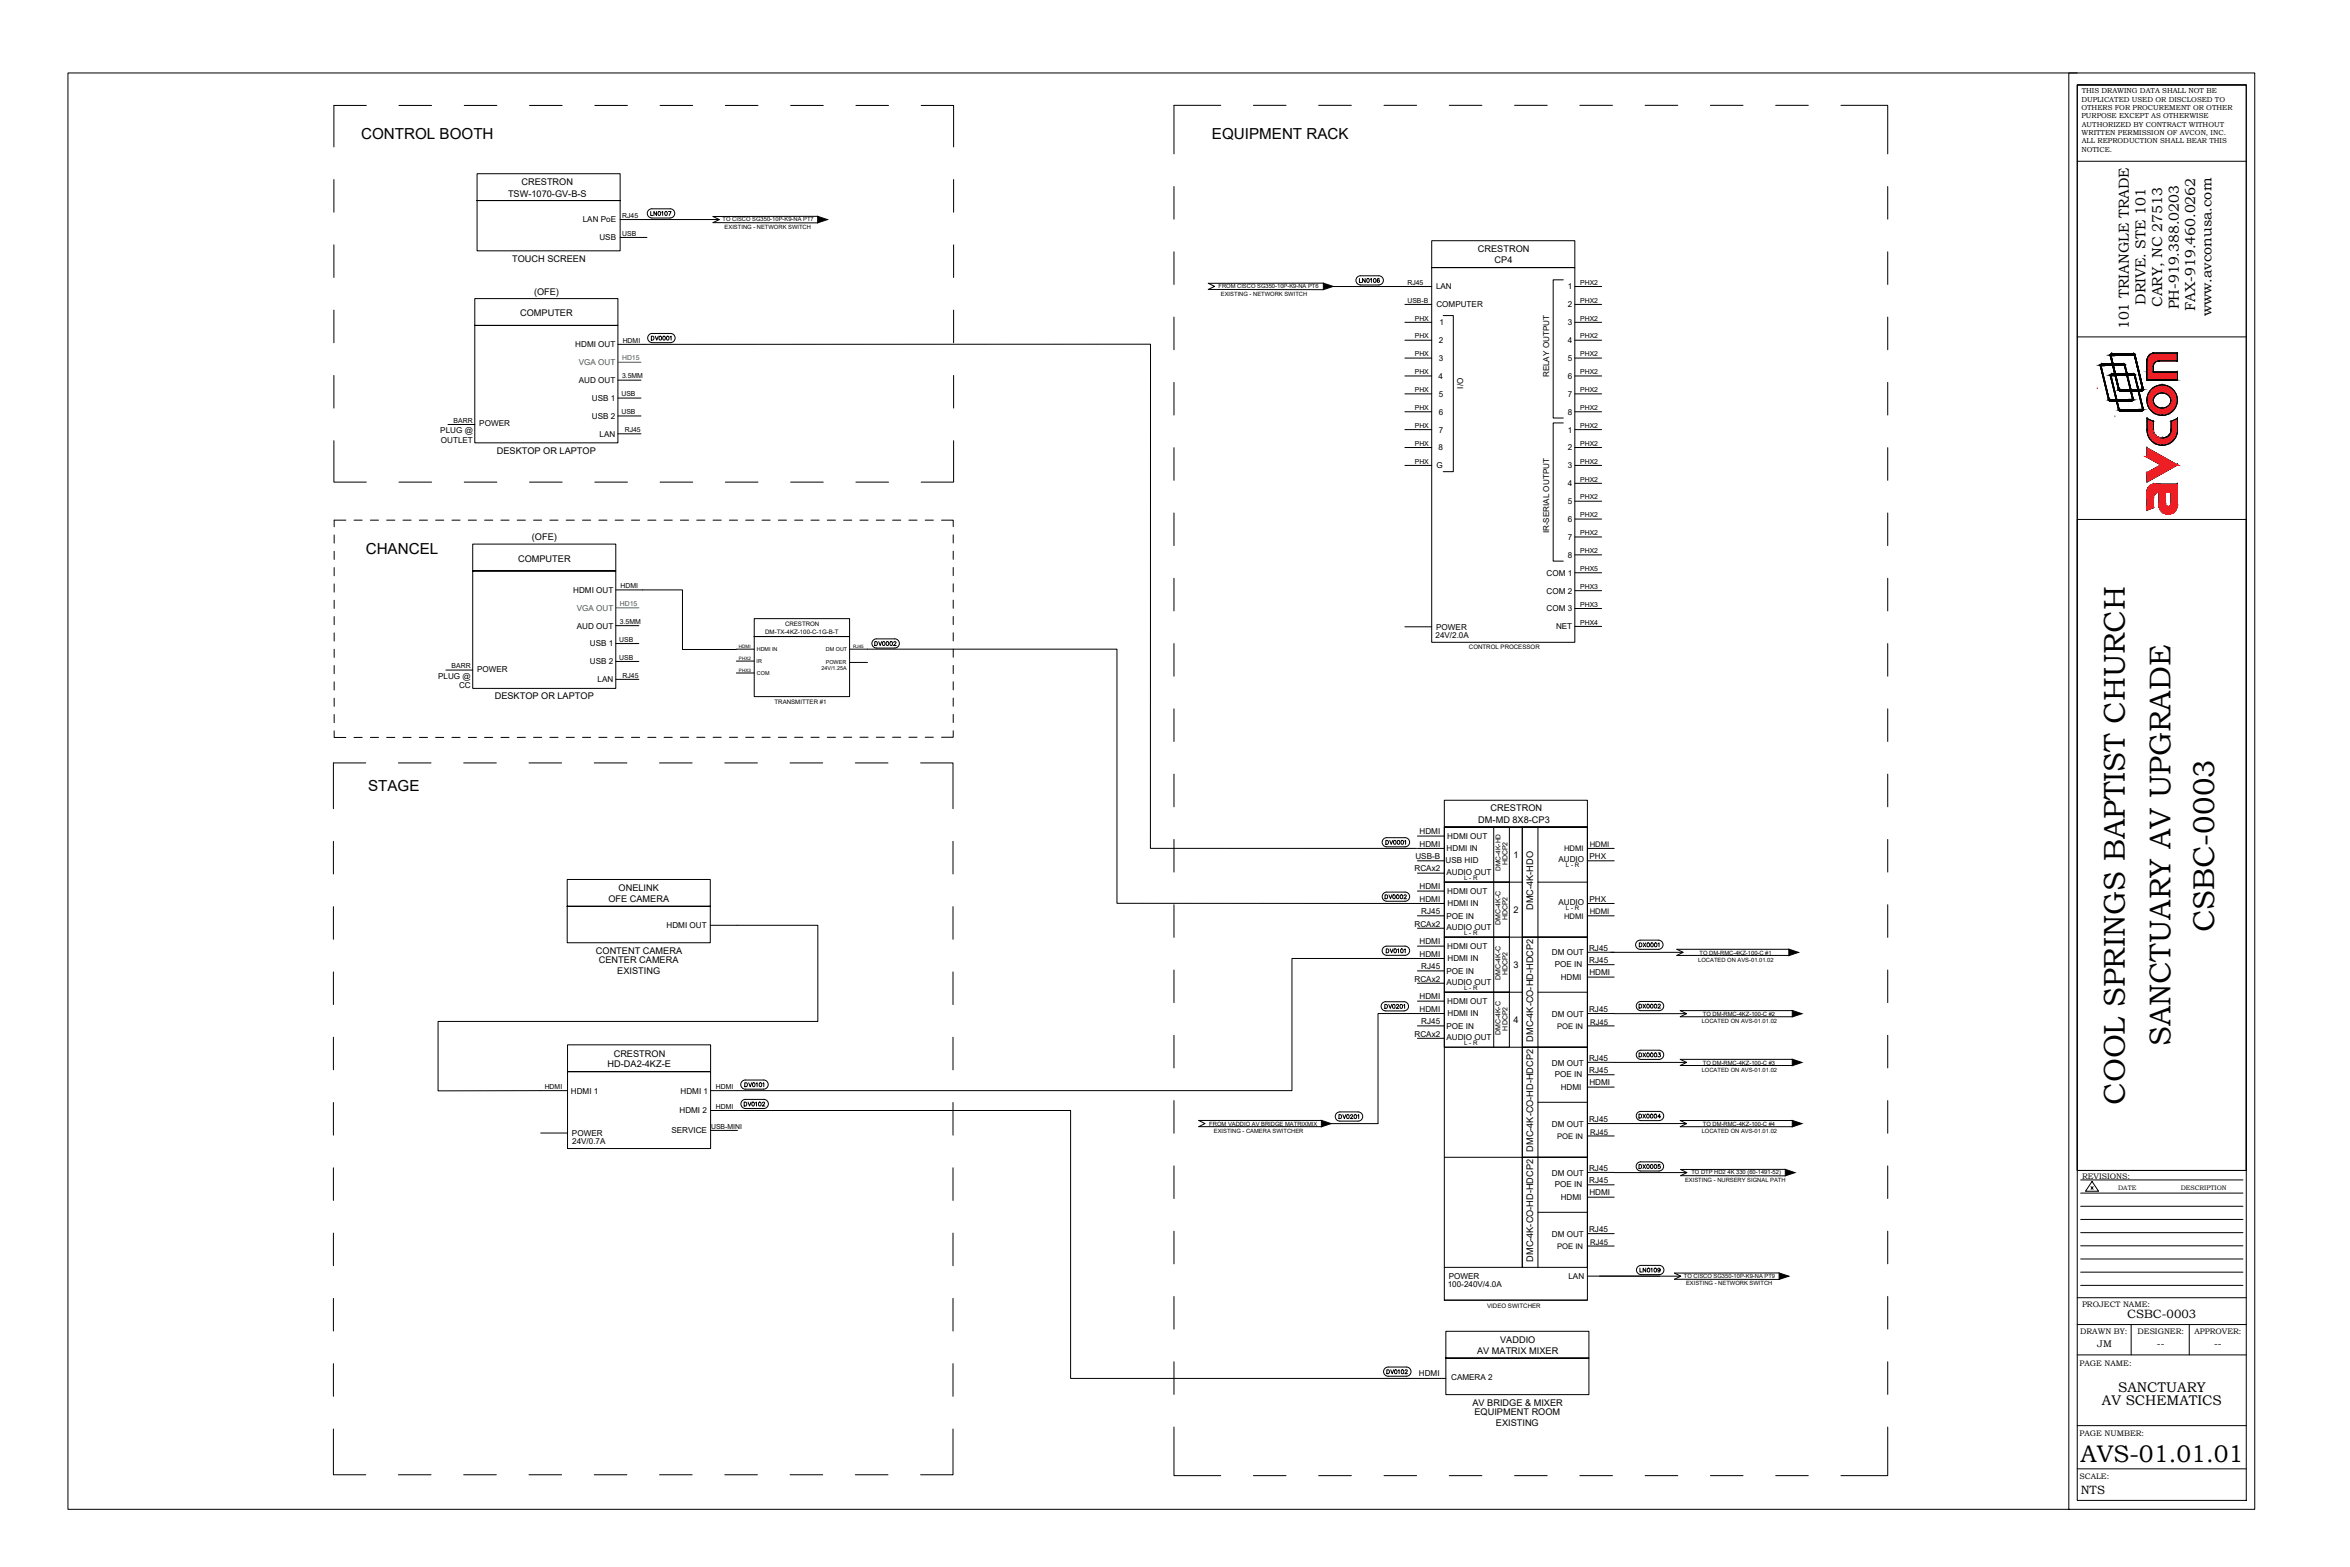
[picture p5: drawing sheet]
<svg xmlns="http://www.w3.org/2000/svg" width="914mm" height="610mm" viewBox="0 0 914 610" stroke-linecap="round" stroke-linejoin="round" font-family="sans-serif">
<defs><g id="words">
<g font-size="11.7">
<text x="861.6" y="362.5" transform="rotate(-90 861.6 362.5)">CSBC-0003</text>
<text x="844.5" y="407" transform="rotate(-90 844.5 407)">SANCTUARY AV UPGRADE</text>
<text x="826.8" y="429.7" transform="rotate(-90 826.8 429.7)">COOL SPRINGS BAPTIST CHURCH</text>
</g>
<text font-size="9.3" x="809.5" y="568.7">AVS-01.01.01</text>
<g font-size="5.9">
<text x="140.5" y="54">CONTROL BOOTH</text>
<text x="471.6" y="54.2">EQUIPMENT RACK</text>
<text x="142.3" y="215.4">CHANCEL</text>
<text x="143.2" y="307.9">STAGE</text>
</g>
<g font-size="5.6">
<text x="834.9" y="118.6" transform="rotate(-90 834.9 118.6)">DRIVE. STE 101</text>
<text x="841.4" y="119.4" transform="rotate(-90 841.4 119.4)">CARY, NC 27513</text>
<text x="847.8" y="120.4" transform="rotate(-90 847.8 120.4)">PH-919.388.0203</text>
<text x="854.2" y="121.1" transform="rotate(-90 854.2 121.1)">FAX-919.460.0262</text>
<text x="860.5" y="123" transform="rotate(-90 860.5 123)">www.avconusa.com</text>
<text x="828.4" y="128.1" transform="rotate(-90 828.4 128.1)">101 TRIANGLE TRADE</text>
</g>
<g font-size="5.4">
<text x="824.2" y="541.7">SANCTUARY</text>
<text x="817.9" y="546.6">AV SCHEMATICS</text>
</g>
<text font-size="4.9" x="538" y="351">DV0002</text>
<g font-size="4.7">
<text x="827.7" y="512.8">CSBC-0003</text>
<text x="809.6" y="581.3">NTS</text>
</g>
<g font-size="4.4">
<text x="252.2" y="85">LN0107</text>
<text x="528.1" y="111.1">LN0106</text>
<text x="339.4" y="252.2">DV0002</text>
<text x="538.3" y="371.8">DV0101</text>
<text x="538" y="393.3">DV0201</text>
<text x="636.8" y="393.3">DX0002</text>
<text x="636.8" y="412.4">DX0003</text>
<text x="288.6" y="431.4">DV0102</text>
<text x="520" y="436.4">DV0201</text>
<text x="636.8" y="436">DX0004</text>
<text x="636.8" y="455.8">DX0005</text>
<text x="637.1" y="496">LN0109</text>
<text x="538.7" y="535.5">DV0102</text>
</g>
<g font-size="3.7">
<text x="816.1" y="524">JM</text>
<text x="839.3" y="524">--</text>
<text x="861.5" y="524">--</text>
</g>
<g font-size="3.6">
<text x="202.9" y="71.9">CRESTRON</text>
<text x="197.7" y="76.6">TSW-1070-GV-B-S</text>
<text x="199.3" y="101.8">TOUCH SCREEN</text>
<text x="575.1" y="98.2">CRESTRON</text>
<text x="581.6" y="102.4">CP4</text>
<text x="207.8" y="114.7">(OFE)</text>
<text x="202.4" y="123">COMPUTER</text>
<text x="193.3" y="176.5">DESKTOP OR LAPTOP</text>
<text x="207" y="210.2">(OFE)</text>
<text x="201.6" y="218.5">COMPUTER</text>
<text x="192.5" y="272.1">DESKTOP OR LAPTOP</text>
<text x="580" y="315.7">CRESTRON</text>
<text x="575.2" y="320.3">DM-MD 8X8-CP3</text>
<text x="588.9" y="333.9">1</text>
<text x="240.7" y="346.7">ONELINK</text>
<text x="236.7" y="350.9">OFE CAMERA</text>
<text x="588.9" y="355.3">2</text>
<text x="596.6" y="354" transform="rotate(-90 596.6 354)">DMC-4K-HDO</text>
<text x="231.9" y="371">CONTENT CAMERA</text>
<text x="233" y="374.6">CENTER CAMERA</text>
<text x="588.9" y="376.7">3</text>
<text x="240.2" y="378.9">EXISTING</text>
<text x="588.9" y="398.1">4</text>
<text x="596.6" y="405.2" transform="rotate(-90 596.6 405.2)">DMC-4K-CO-HD-HDCP2</text>
<text x="238.8" y="411">CRESTRON</text>
<text x="236.4" y="415.2">HD-DA2-4KZ-E</text>
<text x="596.6" y="448" transform="rotate(-90 596.6 448)">DMC-4K-CO-HD-HDCP2</text>
<text x="596.6" y="490.9" transform="rotate(-90 596.6 490.9)">DMC-4K-CO-HD-HDCP2</text>
<text x="574.7" y="526.6">AV MATRIX MIXER</text>
<text x="583.7" y="522.5">VADDIO</text>
<text x="572.9" y="546.8">AV BRIDGE &amp; MIXER</text>
<text x="573.7" y="550.4">EQUIPMENT ROOM</text>
<text x="582.1" y="554.7">EXISTING</text>
</g>
<g font-size="3.2">
<text x="226.8" y="86.5">LAN PoE</text>
<text x="233.3" y="93.5">USB</text>
<text x="558.8" y="112.6">LAN</text>
<text x="610" y="112.6">1</text>
<text x="558.9" y="119.5">COMPUTER</text>
<text x="610" y="119.5">2</text>
<text x="560.1" y="126.5">1</text>
<text x="610" y="126.5">3</text>
<text x="223.9" y="135.1">HDMI OUT</text>
<text x="559.9" y="133.5">2</text>
<text x="610" y="133.5">4</text>
<text x="559.8" y="140.4">3</text>
<text x="610" y="140.4">5</text>
<text x="225.3" y="149">AUD OUT</text>
<text x="559.8" y="147.4">4</text>
<text x="602.8" y="146.8" transform="rotate(-90 602.8 146.8)">RELAY OUTPUT</text>
<text x="610" y="147.4">6</text>
<text x="230.3" y="156">USB 1</text>
<text x="559.8" y="154.3">5</text>
<text x="569.3" y="151.2" transform="rotate(-90 569.3 151.2)">I/O</text>
<text x="610" y="154.3">7</text>
<text x="559.8" y="161.3">6</text>
<text x="610" y="161.3">8</text>
<text x="186.5" y="165.8">POWER</text>
<text x="230.3" y="162.9">USB 2</text>
<text x="171.3" y="168.4">PLUG @</text>
<text x="171.6" y="172.1">OUTLET</text>
<text x="233.3" y="169.9">LAN</text>
<text x="559.8" y="168.3">7</text>
<text x="610" y="168.3">1</text>
<text x="559.7" y="175.2">8</text>
<text x="610" y="175.2">2</text>
<text x="559" y="182.2">G</text>
<text x="610" y="182.2">3</text>
<text x="610" y="189.1">4</text>
<text x="610" y="196.1">5</text>
<text x="610" y="203.1">6</text>
<text x="602.8" y="207.5" transform="rotate(-90 602.8 207.5)">IR-SERIAL OUTPUT</text>
<text x="610" y="210">7</text>
<text x="610" y="217">8</text>
<text x="601.8" y="223.9">COM 1</text>
<text x="223" y="230.6">HDMI OUT</text>
<text x="601.8" y="230.9">COM 2</text>
<text x="601.8" y="237.9">COM 3</text>
<text x="224.4" y="244.5">AUD OUT</text>
<text x="558.8" y="245">POWER</text>
<text x="605.5" y="244.8">NET</text>
<text x="229.5" y="251.5">USB 1</text>
<text x="558.6" y="248.3">24V/2.0A</text>
<text x="170.5" y="264">PLUG @</text>
<text x="185.7" y="261.4">POWER</text>
<text x="229.5" y="258.4">USB 2</text>
<text x="178.6" y="267.7">CC</text>
<text x="232.5" y="265.4">LAN</text>
<text x="552.3" y="324.5">HDMI</text>
<text x="552.3" y="329.4">HDMI</text>
<text x="563.2" y="326.5">HDMI OUT</text>
<text x="550.8" y="334.2">USB-B</text>
<text x="562.5" y="335.9">USB HID</text>
<text x="562.9" y="331.1">HDMI IN</text>
<text x="606.4" y="335.3">AUDIO</text>
<text x="618.4" y="334.1">PHX</text>
<text x="550.4" y="339">RCAx2</text>
<text x="562.8" y="340.3">AUDIO OUT</text>
<text x="552.3" y="345.9">HDMI</text>
<text x="563.2" y="347.9">HDMI OUT</text>
<text x="552.3" y="350.8">HDMI</text>
<text x="563.2" y="352.6">HDMI IN</text>
<text x="606.4" y="352">AUDIO</text>
<text x="618.4" y="350.8">PHX</text>
<text x="553" y="355.6">RJ45</text>
<text x="562.8" y="357.3">POE IN</text>
<text x="259.4" y="361.1">HDMI OUT</text>
<text x="550.4" y="360.4">RCAx2</text>
<text x="562.8" y="361.7">AUDIO OUT</text>
<text x="552.3" y="367.4">HDMI</text>
<text x="563.2" y="369.3">HDMI OUT</text>
<text x="603.8" y="371.7">DM OUT</text>
<text x="618.3" y="369.8">RJ45</text>
<text x="552.3" y="372.2">HDMI</text>
<text x="553" y="377">RJ45</text>
<text x="563.2" y="374">HDMI IN</text>
<text x="605" y="376.3">POE IN</text>
<text x="618.4" y="374.6">RJ45</text>
<text x="550.4" y="381.8">RCAx2</text>
<text x="562.8" y="378.7">POE IN</text>
<text x="562.8" y="383.1">AUDIO OUT</text>
<text x="607.3" y="381.3">HDMI</text>
<text x="618.4" y="379.4">HDMI</text>
<text x="552.3" y="388.8">HDMI</text>
<text x="552.3" y="393.6">HDMI</text>
<text x="563.2" y="390.7">HDMI OUT</text>
<text x="563.2" y="395.4">HDMI IN</text>
<text x="603.8" y="395.5">DM OUT</text>
<text x="618.3" y="393.6">RJ45</text>
<text x="553" y="398.4">RJ45</text>
<text x="562.8" y="400.1">POE IN</text>
<text x="550.4" y="403.2">RCAx2</text>
<text x="562.8" y="404.5">AUDIO OUT</text>
<text x="618.3" y="412.6">RJ45</text>
<text x="603.8" y="414.5">DM OUT</text>
<text x="605" y="419.1">POE IN</text>
<text x="618.4" y="417.4">RJ45</text>
<text x="222.1" y="425.4">HDMI 1</text>
<text x="264.8" y="425.4">HDMI 1</text>
<text x="607.3" y="424.1">HDMI</text>
<text x="618.4" y="422.3">HDMI</text>
<text x="264.4" y="433.2">HDMI 2</text>
<text x="618.3" y="436.4">RJ45</text>
<text x="222.6" y="441.9">POWER</text>
<text x="261.2" y="440.9">SERVICE</text>
<text x="603.8" y="438.3">DM OUT</text>
<text x="222.6" y="445.2">24V/0.7A</text>
<text x="618.3" y="455.4">RJ45</text>
<text x="603.8" y="457.3">DM OUT</text>
<text x="605" y="462">POE IN</text>
<text x="618.4" y="460.2">RJ45</text>
<text x="607.3" y="466.9">HDMI</text>
<text x="618.4" y="465.1">HDMI</text>
<text x="618.3" y="479.2">RJ45</text>
<text x="603.8" y="481.1">DM OUT</text>
<text x="563.7" y="497.4">POWER</text>
<text x="610.3" y="497.4">LAN</text>
<text x="563.3" y="500.7">100-240V/4.0A</text>
<text x="552.1" y="535.4">HDMI</text>
<text x="564.7" y="536.9">CAMERA 2</text>
</g>
<g font-size="3.2" fill="#139b48">
<text x="225.3" y="142.1">VGA OUT</text>
<text x="224.4" y="237.6">VGA OUT</text>
</g>
<g font-size="3.1">
<text x="810.1" y="458.5">REVISIONS:</text>
<text x="810.1" y="508.5">PROJECT NAME:</text>
<text x="809.4" y="518.9">DRAWN BY:</text>
<text x="831.7" y="518.9">DESIGNER:</text>
<text x="853.9" y="518.9">APPROVER:</text>
<text x="809.2" y="531.4">PAGE NAME:</text>
<text x="809.2" y="558.6">PAGE NUMBER:</text>
<text x="809.2" y="575.4">SCALE:</text>
</g>
<g font-size="3">
<text x="618.6" y="329.4">HDMI</text>
<text x="608.6" y="331">HDMI</text>
<text x="608.6" y="357.5">HDMI</text>
<text x="618.6" y="355.7">HDMI</text>
<text x="605.9" y="400.2">POE IN</text>
<text x="618.8" y="398.6">RJ45</text>
<text x="605.9" y="443.1">POE IN</text>
<text x="618.8" y="441.4">RJ45</text>
<text x="605.9" y="485.9">POE IN</text>
<text x="618.8" y="484.2">RJ45</text>
</g>
<g font-size="2.8">
<text x="809.9" y="39.6">DUPLICATED USED OR DISCLOSED TO</text>
<text x="810" y="36.3">THIS DRAWING DATA SHALL NOT BE</text>
<text x="809.9" y="42.8">OTHERS FOR PROCUREMENT OR OTHER</text>
<text x="809.9" y="46">PURPOSE EXCEPT AS OTHERWISE</text>
<text x="810" y="52.5">WRITTEN PERMISSION OF AVCON, INC.</text>
<text x="810" y="49.3">AUTHORIZED BY CONTRACT WITHOUT</text>
<text x="809.9" y="59">NOTICE.</text>
<text x="810" y="55.8">ALL REPRODUCTION SHALL BEAR THIS</text>
</g>
<g font-size="2.7">
<text x="242.1" y="84.7">RJ45</text>
<text x="242.1" y="91.7">USB</text>
<text x="547.6" y="110.8">RJ45</text>
<text x="614.8" y="110.8">PHX2</text>
<text x="547.6" y="117.7">USB-B</text>
<text x="614.8" y="117.7">PHX2</text>
<text x="550.5" y="124.7">PHX</text>
<text x="614.8" y="124.7">PHX2</text>
<text x="550.5" y="131.7">PHX</text>
<text x="614.8" y="131.7">PHX2</text>
<text x="242.3" y="133.3">HDMI</text>
<text x="550.5" y="138.6">PHX</text>
<text x="614.8" y="138.6">PHX2</text>
<text x="242" y="147.2">3.5MM</text>
<text x="550.5" y="145.6">PHX</text>
<text x="614.8" y="145.6">PHX2</text>
<text x="241.8" y="154.2">USB</text>
<text x="550.5" y="152.5">PHX</text>
<text x="614.8" y="152.5">PHX2</text>
<text x="241.8" y="161.1">USB</text>
<text x="550.5" y="159.5">PHX</text>
<text x="614.8" y="159.5">PHX2</text>
<text x="176.5" y="164.4">BARR</text>
<text x="550.5" y="166.5">PHX</text>
<text x="614.8" y="166.5">PHX2</text>
<text x="243.1" y="168.1">RJ45</text>
<text x="550.5" y="173.4">PHX</text>
<text x="614.8" y="173.4">PHX2</text>
<text x="550.5" y="180.4">PHX</text>
<text x="614.8" y="180.4">PHX2</text>
<text x="614.8" y="187.3">PHX2</text>
<text x="614.8" y="194.3">PHX2</text>
<text x="614.8" y="201.3">PHX2</text>
<text x="614.8" y="208.2">PHX2</text>
<text x="614.8" y="215.2">PHX2</text>
<text x="614.8" y="222.1">PHX5</text>
<text x="241.5" y="228.8">HDMI</text>
<text x="614.8" y="229.1">PHX3</text>
<text x="614.8" y="236.1">PHX3</text>
<text x="241.2" y="242.7">3.5MM</text>
<text x="614.8" y="243">PHX4</text>
<text x="241" y="249.7">USB</text>
<text x="241" y="256.6">USB</text>
<text x="175.7" y="260">BARR</text>
<text x="242.3" y="263.6">RJ45</text>
<text x="586.6" y="336.7" transform="rotate(-90 586.6 336.7)">HDCP2</text>
<text x="583.8" y="359.9" transform="rotate(-90 583.8 359.9)">DMC-4K-C</text>
<text x="586.6" y="358.1" transform="rotate(-90 586.6 358.1)">HDCP2</text>
<text x="583.8" y="381.3" transform="rotate(-90 583.8 381.3)">DMC-4K-C</text>
<text x="586.6" y="379.5" transform="rotate(-90 586.6 379.5)">HDCP2</text>
<text x="586.6" y="400.9" transform="rotate(-90 586.6 400.9)">HDCP2</text>
<text x="583.8" y="402.7" transform="rotate(-90 583.8 402.7)">DMC-4K-C</text>
<text x="211.9" y="423.6">HDMI</text>
<text x="278.6" y="423.6">HDMI</text>
<text x="278.6" y="431.3">HDMI</text>
<text x="276.7" y="439.1">USB-MINI</text>
</g>
<g font-size="2.7" fill="#139b48">
<text x="242" y="140.2">HD15</text>
<text x="241.2" y="235.8">HD15</text>
</g>
<text font-size="2.6" x="583.8" y="338.8" transform="rotate(-90 583.8 338.8)">DMC-4K-HD</text>
<g font-size="2.5">
<text x="824.2" y="463">DATE</text>
<text x="848.5" y="463">DESCRIPTION</text>
</g>
<g font-size="2.4">
<text x="305.5" y="243.7">CRESTRON</text>
<text x="297.7" y="246.5">DM-TX-4KZ-100-C-1G-B-T</text>
<text x="571.6" y="252.6">CONTROL PROCESSOR</text>
<text x="301.4" y="273.8">TRANSMITTER #1</text>
<text x="609.3" y="337.4">L - R</text>
<text x="569.7" y="342.4">L - R</text>
<text x="609.3" y="354">L - R</text>
<text x="569.7" y="363.9">L - R</text>
<text x="569.7" y="385.3">L - R</text>
<text x="569.7" y="406.7">L - R</text>
<text x="578.7" y="509">VIDEO SWITCHER</text>
</g>
<g font-size="2.3">
<text x="281.2" y="86.1">TO CISCO SG350-10P-K9-NA PT7</text>
<text x="282" y="89">EXISTING - NETWORK SWITCH</text>
<text x="474.1" y="112.1">FROM CISCO SG350-10P-K9-NA PT6</text>
<text x="475.1" y="115">EXISTING - NETWORK SWITCH</text>
<text x="661.3" y="371.3">TO DM-RMC-4KZ-100-C #1</text>
<text x="660.8" y="374.1">LOCATED ON AVS-01.01.02</text>
<text x="662.6" y="395.2">TO DM-RMC-4KZ-100-C #2</text>
<text x="662.1" y="397.9">LOCATED ON AVS-01.01.02</text>
<text x="662.1" y="416.9">LOCATED ON AVS-01.01.02</text>
<text x="662.6" y="414.1">TO DM-RMC-4KZ-100-C #3</text>
<text x="470.6" y="437.9">FROM VADDIO AV BRIDGE MATRIXMIX</text>
<text x="662.6" y="438">TO DM-RMC-4KZ-100-C #4</text>
<text x="472.3" y="440.6">EXISTING - CAMERA SWITCHER</text>
<text x="662.1" y="440.7">LOCATED ON AVS-01.01.02</text>
<text x="655.7" y="459.7">EXISTING - NURSERY SIGNAL PATH</text>
<text x="658.1" y="456.8">TO DTP HD2 4K 330 (60-1491-52)</text>
<text x="655.2" y="497.1">TO CISCO SG350-10P-K9-NA PT9</text>
<text x="656.1" y="500">EXISTING - NETWORK SWITCH</text>
</g>
<g font-size="2.1">
<text x="294.4" y="257.9">IR</text>
<text x="294.5" y="253.3">HDMI IN</text>
<text x="321.4" y="253.3">DM OUT</text>
<text x="294.5" y="262.6">COM</text>
<text x="319.6" y="260.6">24V/1.25A</text>
<text x="321.3" y="258.4">POWER</text>
</g>
<g font-size="1.8">
<text x="287.5" y="252.1">HDMI</text>
<text x="287.5" y="256.7">PHX2</text>
<text x="332" y="252.1">RJ45</text>
<text x="287.5" y="261.3">PHX3</text>
</g>
</g></defs>
<!-- layer: 0 -->
<g fill="none" stroke="#000" stroke-width=".39">
<path d="M185.6 67.6h55.7v10.4h-55.7h55.7v19.6h-55.7zM557.1 93.6h55.7v10.5h-55.7h55.7v145.8h-55.7zM184.7 116.2h55.7v10.4h-55.7h55.7v45.7h-55.7zM183.9 211.7h55.7v10.4h-55.7h55.7v45.7h-55.7zM293.5 240.7h37.1v6.9h-37.1h37.1v23.4h-37.1zM562 311.3h55.7v194.5h-55.7zM551.5 325.2h10.5M551.5 330.1h10.5M551.5 334.9h10.5M551.5 339.7h10.5M562 321.8h25.3v21.4h-25.3zM581.2 321.8v85.6"/>
<path d="M592.3 321.8h25.4v42.8h-25.4zM592.3 321.8v171.2h-30.3M598.4 321.8v171.2M617.7 330.1h10.4M617.7 334.9h10.4M220.7 342.1h55.7v10.5h-55.7h55.7v14.2h-55.7zM551.5 346.6h10.5M551.5 351.5h10.5M551.5 356.3h10.5M562 343.2h25.3v21.4h-25.3zM562 343.2h30.3M598.4 343.2h19.3"/>
<path d="M617.7 351.5h10.4M617.7 356.3h10.4M551.5 361.1h10.5M551.5 368.1h10.5M551.5 372.9h10.5M551.5 377.7h10.5M562 364.6h25.3v21.4h-25.3zM562 364.6h55.7M592.3 364.6h25.4v42.8h-25.4zM617.7 370.5h10.4M617.7 375.3h10.4M551.5 382.5h10.5"/>
<path d="M551.5 389.5h10.5M551.5 394.3h10.5M551.5 399.1h10.5M562 386h25.3v21.4h-25.3zM562 386h30.3M598.4 386h19.3M617.7 394.3h10.4M617.7 399.1h10.4M617.7 380.1h10.4M551.5 403.9h10.5M562 407.4h55.7M592.3 407.4h25.4v42.8h-25.4z"/>
<path d="M617.7 413.3h10.4M617.7 418.1h10.4M598.4 428.8h19.3M617.7 422.9h10.4M617.7 437.1h10.4M562 450.2h55.7M592.3 450.2h25.4v42.8h-25.4zM617.7 441.9h10.4M617.7 456.1h10.4M814 459.6l2.6 3.8h-5.1zM598.4 471.6h19.3M617.7 460.9h10.4"/>
<path d="M617.7 465.7h10.4M617.7 479.9h10.4M617.7 484.7h10.4M562.6 517.9h55.7v10.4h-55.7h55.7v14.2h-55.7z"/>
</g>
<!-- layer: AV-CABLE-VIDEO -->
<g fill="none" stroke="#000" stroke-width=".39">
<path d="M240.4 134l207.3-.1-.1 196.1 103.6 .1M239.6 229.5h26v23.2h20.9M286.5 252.5h7M330.6 252.5h104v98.9l116.9 .1M276.4 360h41.8v37.4h-147.7v27l50.3-.1M551.5 372.9h-48.8v51.4h-226.2M626.8 370.5h28.1M551.5 394.3h-15.3v42.8h-18.3M628.1 394.3h28.1M628.1 413.3h28.1M276.5 432h140.1v104.2h146M628.1 437.1h28.1"/>
<path d="M628.1 456.2h28.1"/>
</g>
<!-- layer: AV-CABLE-CNTRL -->
<g fill="none" stroke="#000" stroke-width=".39">
<path d="M251.7 85.4h28.1M318.2 84.2h-40.8l2.5 1.2-2.5 1.2 40.8 .1M514.9 110.2h-44.7l2.4 1.2-2.4 1.2 44.7 .1M518.6 111.5h38.5M546.7 118.4h10.4M612.8 111.5h10.4M612.8 118.4h10.4M546.7 125.4h10.4M546.7 132.4h10.4M546.7 139.3h10.4M612.8 125.4h10.4M612.8 132.4h10.4"/>
<path d="M612.8 139.3h10.4M821.2 138.5h.1M821.2 138.5l3.1 13.1-3.1-13.1M821.2 138.5l3.1 13.1M821.2 138.1h.1M821.4 137.9h.1M821.4 138.4l3.2 13.1-3.2-13.1M821.4 138.4h.1M821.4 138.4l3.2 13.1M821.5 138.2h.1M821.6 138.1h.1M821.7 137.8l-.4 .2-.1 .4"/>
<path d="M821.7 138l-.3 .4M821.7 138h.1M821.7 137.8h.1M821.7 138h8.5M821.7 137.8h8.5M830.2 138l.3 .2M830.2 137.8l.6 .4M830.2 138h-8.5h8.5M830.2 138h.1M830.2 137.8h-8.5h8.5M830.2 137.8h.1M830.4 138.1h.1"/>
<path d="M830.5 138.3h.1M830.5 138.3l3.2 13.1M830.6 137.9h.1M830.8 138.2h.1M830.8 138.2l3.1 13.1M847.2 137.4l-9.4-.1-1.1 .5-.8 .8-.6 1.6M240.4 154.9h9M546.7 146.3h10.4M546.7 153.2h10.4M612.8 146.3h10.4M612.8 153.2h10.4M817.3 142.3h.1"/>
<path d="M817.3 142.3l3.1 13.2M817.5 142.3h.1M817.5 142.3l3.2 13.1M817.8 141.6l-.4 .3-.1 .4M817.8 141.9l-.3 .4M817.8 141.9h.1M817.8 141.6h.1M817.8 141.6h8.5M817.8 141.9h8.5M820.4 155.5l.6 .4M820.4 155.5h.1M820.7 155.4l.3 .2"/>
<path d="M820.7 155.4h.1M821 155.6h.1M821 155.9h.1M821 155.9h8.5M821 155.6h8.5M821.2 146.2h.1M821.2 146.2l3.1 13.2M821.4 146.2h.1M821.4 146.2l3.2 13.1M821.7 145.5l-.4 .3-.1 .4M821.7 145.8l-.3 .4M821.7 145.8h.1"/>
<path d="M821.7 145.5h.1M821.7 145.5h8.5M821.7 145.8h8.5M824.3 159.4l.6 .4M824.3 151.6l.6 .4M824.3 159.4h.1M824.3 151.6h.1M824.5 151.9h.1M824.6 159.3l.3 .2M824.6 151.5l.3 .2M824.6 159.3h.1M824.6 151.5h.1"/>
<path d="M824.7 151.7h.1M824.9 159.5h.1M824.9 159.8h.1M824.9 151.7h8.5h-8.5M824.9 151.7h.1M824.9 152h8.5h-8.5M824.9 152h.1M824.9 159.8h8.5M824.9 159.5h8.5M824.9 151.7h8.5M824.9 152h8.5M826.3 141.6l.6 .5"/>
<path d="M826.3 141.9l.3 .2M826.3 141.9h.1M826.3 141.6h.1M826.6 142.2h.1M826.6 142.2l3.2 13.1M826.9 142.1h.1M826.9 142.1l3.2 13.1M829.5 155.6h.1M829.5 155.9h.1M829.8 155.3l-.3 .3M829.8 155.3h.1M830 155.2l-.1 .5-.4 .2"/>
<path d="M830.1 155.2h.1M830.2 145.5l.6 .5M830.2 145.8l.3 .2M830.2 145.8h.1M830.2 145.5h.1M830.5 146.1h.1M830.5 146.1l3.2 13.1M830.8 146h.1M830.8 146l3.1 13.1M833.4 159.5h.1M833.4 159.8h.1M833.4 151.7h.1"/>
<path d="M833.4 152h.1M833.6 151.7h.1M833.7 151.4l-.3 .3M833.7 159.2l-.3 .3M833.7 159.2h.1M833.7 151.4h.1M833.7 151.6h.1M833.7 151.4l-3.2-13.1 3.2 13.1M833.7 151.9h.1M833.9 151.7h.1M833.9 151.3l-.1 .5-.4 .2M833.9 159.1l-.1 .5-.4 .2"/>
<path d="M833.9 159.1h.1M833.9 151.3l-3.1-13.1 3.1 13.1M833.9 151.3h.1M835.4 147.8h11.8h-11.8M835.4 140.3h.1M835.4 147.8v-7.5v7.5M835.4 155.7h.1M837.9 144.7h9.3v3.1v-3.1zM837.9 142.6v2.1v-2.1M837.9 144.7h.1M837.9 142.6h.1M837.9 155.8h.1"/>
<path d="M838.9 153.7a3.3 3.3 0 0 1 4-.5 3.3 3.3 0 0 1 1.5 3.8 3.5 3.5 0 0 1-3.9 1.7 3.5 3.5 0 0 1-2.6-3.5zM840 140.4l-1.5 .6-.7 1.6M840 140.4h7.2M841.3 149.8h.1M841.3 152.9h.1M841.3 158.8h.1M844.7 155.8h.1M847.2 140.4v-3v3M847.2 155.7h.1M847.2 147.8h.1M847.2 144.7h.1M240.4 161.8h9"/>
<path d="M240.4 168.8h9M546.7 160.2h10.4M546.7 167.1h10.4M546.7 174.1h10.4M612.8 160.2h10.4M612.8 167.1h10.4M612.8 174.1h10.4M835.4 177.8h.1M835.4 174.2l11.8 6.7-11.8-6.7M835.4 174.2h.1M835.4 174.2v3.6M835.4 167.3h.1"/>
<path d="M835.4 162.8h.1M835.4 167.3v-4.5l2.5 1.1v3.4M835.4 162.8v4.5M835.4 162.8l2.5 1.1M835.4 167.3a5.9 5.9 0 0 0 6 5.9M837.2 171.5h.1M837.9 167.3h.1M837.9 163.9h.1M837.9 163.9v3.4M837.9 167.3a3.2 3.2 0 0 0 3.4 3.1M838.9 169.5h.1M841.3 161.6h.1"/>
<path d="M841.4 170.4h.1M841.4 173.2h.1M843.9 169.5h.1M844.8 167.3a3.2 3.2 0 0 1-3.5 3.1M844.8 167.3h.1M844.8 167.3v-3.4l2.5-1.1v4.5M844.8 163.9h.1M844.8 163.9v3.4M845.5 171.5h.1M847.3 167.3a5.9 5.9 0 0 1-6 5.9M847.3 167.3h.1M847.3 162.8h.1"/>
<path d="M847.3 162.8l-2.5 1.1M847.3 162.8v4.5M546.7 181.1h10.4M612.8 181.1h10.4M612.8 188h10.4M612.8 195h10.4M835.4 191.3h.1M835.4 198.5h.1M835.4 198.5v-7.2v7.2M835.4 183.9l5.4-3-5.4 3v3.6M835.4 183.9v3.6l11.8-6.6-11.8 6.6M835.4 183.9h.1"/>
<path d="M835.4 187.5h.1M837.9 188.4l-1.1 .5-.9 .8-.5 1.6M837.9 188.4h.1M837.9 188.4h9.3M840 196.4a3.6 3.6 0 0 0 3.6 3.6 3.6 3.6 0 0 0 3.6-3.6M840.1 191.5l-1.2 .3-1 1.3v4.3l-2.5 1.1M840.1 191.5v4.9v-4.9M840.8 180.9l-5.4-3.1 5.4 3.1M840.8 180.9h.1M842.6 191.5h2.1v4.5a1.09 1.09 0 0 1-1.1 1.1 1.09 1.09 0 0 1-1.1-1.1zM847.2 188.4h.1M847.2 188.4v8v-8"/>
<path d="M847.2 180.9h.1M612.8 201.9h10.4M612.8 208.9h10.4M612.8 215.9h10.4M612.8 222.8h10.4M612.8 229.8h10.4M612.8 236.7h10.4M239.6 250.4h9M239.6 257.3h9M286.5 257.2h7M612.8 243.7h10.4M239.6 264.3h9"/>
<path d="M286.5 261.8h7M696 369.3h-43.5l2.4 1.2-2.4 1.2h43.5M697.4 393.1h-43.6l2.5 1.2-2.5 1.2h43.6M220.8 406.5h55.7v10.4h-55.7h55.7v29.9h-55.7zM697.4 412.1h-43.6l2.5 1.2-2.5 1.2h43.6M276.5 439.8h10.5M514.2 435.9h-47.8l2.5 1.2-2.5 1.2h48M697.4 435.9h-43.6l2.5 1.2-2.5 1.2h43.6M694.7 454.9l-40.8 .1 2.5 1.2-2.5 1.2h40.8M617.7 496.4h28.1M622.4 496.4l31.6 .1M692.3 495.2l-40.8 .1 2.5 1.2-2.5 1.2h40.8"/>
<circle cx="841.3" cy="155.7" r="5.9"/>
</g>
<!-- layer: AV-CABLE-AUDIO -->
<path d="M241.3 85.4h10.4M241.3 92.4h10.4M608.3 108.9h-3.9v53.7h3.9M561.6 122.8h3.9v60.7h-3.9M174.3 165.1h10.4M608.3 164.5h-3.9v53.8h3.9M330.6 257.7h6.9M546.7 243.8h10.4M173.5 260.7h10.4M210.4 440.8h10.4" fill="none" stroke="#000" stroke-width=".39"/>
<!-- layer: AV-CABLE-CNTRL -->
<g fill="#000" stroke="#000" stroke-width=".39">
<path d="M318.2 84.2l3.8 1.2-3.8 1.3zM514.9 110.2l3.8 1.2-3.8 1.3zM696 369.2l3.8 1.3-3.8 1.3zM697.4 393.1l3.8 1.3-3.8 1.2zM697.4 412.1l3.8 1.2-3.8 1.3zM514.2 435.8l3.7 1.3-3.7 1.3zM697.4 435.9l3.8 1.2-3.8 1.3zM694.7 454.9l3.8 1.3-3.8 1.2zM692.3 495.2l3.8 1.3-3.8 1.2z"/>
<circle cx="821.2" cy="138.5" r=".11"/>
<circle cx="821.4" cy="138.4" r=".11"/>
<circle cx="830.2" cy="137.8" r=".11"/>
<circle cx="830.2" cy="138.1" r=".11"/>
<circle cx="836.1" cy="138.4" r=".11"/>
<circle cx="837.9" cy="137.4" r=".11"/>
<circle cx="847.2" cy="137.4" r=".11"/>
<circle cx="817.4" cy="141.9" r=".11"/>
<circle cx="817.6" cy="142.1" r=".11"/>
<circle cx="817.8" cy="141.6" r=".11"/>
<circle cx="820.6" cy="155.8" r=".11"/>
<circle cx="820.8" cy="155.6" r=".11"/>
<circle cx="821.3" cy="145.8" r=".11"/>
<circle cx="821.5" cy="145.9" r=".11"/>
<circle cx="821.7" cy="145.5" r=".11"/>
<circle cx="824.5" cy="159.7" r=".11"/>
<circle cx="824.7" cy="159.5" r=".11"/>
<circle cx="824.9" cy="152" r=".11"/>
<circle cx="824.9" cy="151.7" r=".11"/>
<circle cx="826.5" cy="142" r=".11"/>
<circle cx="826.7" cy="141.8" r=".11"/>
<circle cx="829.5" cy="155.6" r=".11"/>
<circle cx="829.7" cy="155.5" r=".11"/>
<circle cx="829.9" cy="155.7" r=".11"/>
<circle cx="830.4" cy="145.9" r=".11"/>
<circle cx="830.6" cy="145.7" r=".11"/>
<circle cx="833.4" cy="159.5" r=".11"/>
<circle cx="833.6" cy="159.4" r=".11"/>
<circle cx="833.7" cy="151.4" r=".11"/>
<circle cx="833.8" cy="159.6" r=".11"/>
<circle cx="833.9" cy="151.3" r=".11"/>
<circle cx="835.4" cy="147.8" r=".11"/>
<circle cx="837.9" cy="144.7" r=".11"/>
<circle cx="837.9" cy="142.6" r=".11"/>
<circle cx="838.5" cy="141" r=".11"/>
<circle cx="840" cy="140.4" r=".11"/>
<circle cx="847.2" cy="140.4" r=".11"/>
<circle cx="837.9" cy="167.3" r=".11"/>
<circle cx="841.3" cy="173.2" r=".11"/>
<circle cx="844.8" cy="167.3" r=".11"/>
<circle cx="835.4" cy="198.5" r=".11"/>
<circle cx="836.1" cy="189.4" r=".11"/>
<circle cx="837.9" cy="193.7" r=".11"/>
<circle cx="837.9" cy="188.4" r=".11"/>
<circle cx="837.9" cy="197.4" r=".11"/>
<circle cx="838.5" cy="192.1" r=".11"/>
<circle cx="840.1" cy="196.4" r=".11"/>
<circle cx="840.1" cy="191.5" r=".11"/>
<circle cx="841.9" cy="199.6" r=".11"/>
<circle cx="842.6" cy="196" r=".11"/>
<circle cx="842.6" cy="191.5" r=".11"/>
<circle cx="843.1" cy="196.9" r=".11"/>
<circle cx="844.2" cy="196.9" r=".11"/>
<circle cx="844.7" cy="191.5" r=".11"/>
<circle cx="844.7" cy="196" r=".11"/>
<circle cx="845.4" cy="199.6" r=".11"/>
<circle cx="847.2" cy="196.4" r=".11"/>
</g>
<!-- layer: AV-TEXT -->
<g fill="none" stroke="#000" stroke-width=".39">
<path d="M253.7 81.2h7.1M253.7 84.8h7.1M529.4 107.3h7.1M529.4 110.9h7.1M253.4 130.8h.6a.81 .81 0 0 1 .5 .8 .81 .81 0 0 1-.5 .7h-.6zM253.8 129.7a1.79 1.79 0 0 0-1.8 1.8 1.79 1.79 0 0 0 1.8 1.8h7.1a1.8 1.8 0 0 0 1.8-1.8 1.8 1.8 0 0 0-1.8-1.8M253.8 129.7h7.1M255 130.8l.5 1.5 .6-1.5M260.8 131.1l.3-.3v1.5M341.1 248.5h7.1M341.1 252.1h7.1M538.3 326.4l1.3-.5h7.1a1.79 1.79 0 0 1 1.8 1.7 1.79 1.79 0 0 1-1.8 1.8h-7.1a1.79 1.79 0 0 1-1.7-1.1 1.79 1.79 0 0 1 .4-1.9z"/>
<path d="M539.2 326.9h.6a.81 .81 0 0 1 .5 .8 .81 .81 0 0 1-.5 .8h-.6zM540.8 326.9l.5 1.6 .6-1.6M546.6 327.2l.3-.3v1.6M539.6 368.1h7.1M539.6 371.6h7.1M636.9 366.3l1.3-.6h7.1a1.79 1.79 0 0 1 1.8 1.8 1.79 1.79 0 0 1-1.8 1.8h-7.1a1.79 1.79 0 0 1-1.6-1.1 1.79 1.79 0 0 1 .3-1.9zM637.9 366.8h.5a.82 .82 0 0 1 .5 .8 .82 .82 0 0 1-.5 .7h-.5zM639.4 366.8l1 1.5M640.4 366.8l-1 1.5M641.1 366.9a.7 .7 0 0 1 .8 .7 .7 .7 0 0 1-.8 .7l-.3-.6zM642.5 366.9a.7 .7 0 0 1 .8 .7 .7 .7 0 0 1-.8 .7l-.2-.6zM644 366.9a.7 .7 0 0 1 .8 .7 .7 .7 0 0 1-.8 .7l-.3-.6z"/>
<path d="M645.2 367.1l.3-.3v1.5M539.2 389.7h7.1M539.2 393.3h7.1M638.5 389.6h7.1M638.5 393.2h7.1M638.5 408.6h7.1M638.5 412.1h7.1M289.8 421.2h.5a.81 .81 0 0 1 .5 .8 .81 .81 0 0 1-.5 .7h-.5zM290.1 427.7h7.1M290.1 431.2h7.1M291.3 421.2l.6 1.5 .6-1.5M294.2 421.5l.4-.3v1.5"/>
<path d="M296.8 421.5l.4-.3v1.5M297.1 420.1a1.79 1.79 0 0 1 1.8 1.8 1.79 1.79 0 0 1-1.8 1.8M297.1 420.2l-7.1-.1a1.79 1.79 0 0 0-1.8 1.8 1.79 1.79 0 0 0 1.8 1.8h7.1M521.4 432.6h7.1M521.4 436.1h7.1M638.5 432.4h7.1M638.5 435.9h7.1M638.4 452h7.1M638.4 455.5h7.1M813.6 461.6l.9 1.1M814.5 461.6l-.9 1.1M638.6 492.3h7.1"/>
<path d="M638.6 495.9h7.1M540.2 531.8h7.1M540.2 535.4h7.1"/>
<circle cx="256.9" cy="131.5" r=".69"/>
<circle cx="258.4" cy="131.5" r=".69"/>
<circle cx="259.8" cy="131.5" r=".69"/>
<circle cx="542.7" cy="327.6" r=".69"/>
<circle cx="544.2" cy="327.6" r=".7"/>
<circle cx="545.6" cy="327.6" r=".69"/>
<circle cx="293.3" cy="421.9" r=".7"/>
<circle cx="295.9" cy="421.9" r=".69"/>
</g>
<!-- layer: AV-CABLE-VIDEO -->
<path d="M240.4 140.9h9M239.6 236.5h9" fill="none" stroke="#139b48" stroke-width=".39"/>
<!-- layer: AV-CBL-AUDIO -->
<path d="M240.4 147.9h9M239.6 243.4h9" fill="none" stroke="#000" stroke-width=".39"/>
<!-- layer: AV-EQUIP-BRD -->
<path d="M617.7 321.8h-55.7h55.7M562 505.8h55.7" fill="none" stroke="#000" stroke-width=".39"/>
<!-- layer: AV-1-DASH -->
<g fill="none" stroke="#000" stroke-width=".39">
<path d="M142.5 41h-12.6v16.2M155.2 41h12.7M180.6 41h12.7M206 41h12.7M231.4 41h12.7M256.8 41h12.7M282.2 41h12.7M307.6 41h12.7M333 41h12.7M358.4 41h12.7v16.2M475 41h-18.2v18.9M487.7 41h12.7"/>
<path d="M513.1 41h12.7M538.5 41h12.7M563.9 41h12.7M589.3 41h12.7M614.7 41h12.7M640.1 41h12.7M665.5 41h12.7M690.9 41h12.7M716.3 41h18.2v18.9M129.9 69.9v12.7M371.1 69.9v12.7M456.8 72.6v12.7"/>
<path d="M734.5 72.6v12.7M129.9 95.3v12.7M371.1 95.3v12.7M456.8 98v12.7M734.5 98v12.7M129.9 120.7v12.7M371.1 120.7v12.7M456.8 123.4v12.7M734.5 123.4v12.7M129.9 146.1v12.7M371.1 146.1v12.7M456.8 148.8v12.7"/>
<path d="M734.5 148.8v12.7M129.9 171.5v16.1h12.6M371.1 171.5v16.1h-12.7M456.8 174.2v12.7M734.5 174.2v12.7M155.2 187.6h12.7M180.6 187.6h12.7M206 187.6h12.7M231.4 187.6h12.7M256.8 187.6h12.7M282.2 187.6h12.7M307.6 187.6h12.7"/>
<path d="M333 187.6h12.7M456.8 199.6v12.7M734.5 199.6v12.7M130 208.1v3.2M130 214.5v3.1M134.6 202.4h-4.6v2.5M137.8 202.4h3.1M144.1 202.4h3.2M150.5 202.4h3.1M156.8 202.4h3.2M163.2 202.4h3.1M169.5 202.4h3.2"/>
<path d="M175.9 202.4h3.1M182.2 202.4h3.2M188.6 202.4h3.1M194.9 202.4h3.2M201.3 202.4h3.1M207.6 202.4h3.2M214 202.4h3.1M220.3 202.4h3.2M226.7 202.4h3.1M233 202.4h3.2M239.4 202.4h3.1M245.7 202.4h3.2"/>
<path d="M252.1 202.4h3.1M258.4 202.4h3.2M264.8 202.4h3.1M271.1 202.4h3.2M277.5 202.4h3.1M283.8 202.4h3.2M290.2 202.4h3.1M296.5 202.4h3.2M302.9 202.4h3.1M309.2 202.4h3.2M315.6 202.4h3.1M321.9 202.4h3.2"/>
<path d="M328.3 202.4h3.1M334.6 202.4h3.2M341 202.4h3.1M347.3 202.4h3.2M353.7 202.4h3.1M360 202.4h3.2M366.4 202.4h4.5v2.5M370.9 208.1v3.1M370.9 214.4v3.2M130 220.8v3.2M130 227.2v3.1M130 233.5v3.2"/>
<path d="M130 239.9v3.1M370.9 220.8v3.1M370.9 227.1v3.2M370.9 233.5v3.1M370.9 239.8v3.2M456.8 225v12.7M734.5 225v12.7M130 246.2v3.2M130 252.6v3.1M130 258.9v3.2M370.9 246.2v3.1M370.9 252.5v3.2"/>
<path d="M370.9 258.9v3.1M456.8 250.4v12.7M734.5 250.4v12.7M130 265.3v3.1M130 271.6v3.2M130 278v3.1M370.9 265.2v3.2M370.9 271.6v3.1M370.9 277.9v3.2M456.8 275.8v12.7M734.5 275.8v12.7M130 284.3v2.6h4.6"/>
<path d="M140.9 286.9h-3.1M142.3 296.8h-12.6v17.8M144.1 286.9h3.2M150.5 286.9h3.1M155 296.8h12.7M156.8 286.9h3.2M163.2 286.9h3.1M169.5 286.9h3.2M175.9 286.9h3.1M180.4 296.8h12.7M182.2 286.9h3.2M188.6 286.9h3.1"/>
<path d="M194.9 286.9h3.2M204.4 286.9h-3.1M205.8 296.8h12.7M207.6 286.9h3.2M214 286.9h3.1M220.3 286.9h3.2M226.7 286.9h3.1M231.2 296.8h12.7M233 286.9h3.2M239.4 286.9h3.1M245.7 286.9h3.2M252.1 286.9h3.1"/>
<path d="M256.6 296.8h12.7M258.4 286.9h3.2M264.8 286.8h3.1M271.1 286.8h3.2M277.5 286.8h3.1M282 296.8h12.7M283.8 286.8h3.2M290.2 286.8h3.1M296.5 286.8h3.2M302.9 286.8h3.1M307.4 296.8h12.7M309.2 286.8h3.2"/>
<path d="M315.6 286.8h3.1M321.9 286.8h3.2M328.3 286.8h3.1M332.8 296.8h12.7M334.6 286.8h3.2M341 286.8h3.1M347.3 286.8h3.2M353.7 286.8h3.1M358.2 296.8h12.6v17.8M360 286.8h3.2M370.9 284.3v2.5h-4.5M456.8 301.2v12.7"/>
<path d="M734.5 301.2v12.7M129.7 327.3v12.7M370.8 327.3v12.7M456.8 326.6v12.7M734.5 326.6v12.7M129.7 352.7v12.7M370.8 352.7v12.7M456.8 352v12.7M734.5 352v12.7M129.7 378.1v12.7M370.8 378.1v12.7M456.8 377.4v12.7"/>
<path d="M734.5 377.4v12.7M129.7 403.5v12.7M370.8 403.5v12.7M456.8 402.8v12.7M734.5 402.8v12.7M129.7 428.9v12.7M370.8 428.9v12.7M456.8 428.2v12.7M734.5 428.2v12.7M129.7 454.3v12.7M370.8 454.3v12.7M456.8 453.6v12.7"/>
<path d="M734.5 453.6v12.7M129.7 479.7v12.7M370.8 479.7v12.7M456.8 479v12.7M734.5 479v12.7M129.7 505.1v12.7M370.8 505.1v12.7M456.8 504.4v12.7M734.5 504.4v12.7M129.7 530.5v12.7M370.8 530.5v12.7M456.8 529.8v12.7"/>
<path d="M734.5 529.8v12.7M129.7 555.9v17.8h12.6M370.8 555.9v17.8h-12.6M456.8 555.2v18.9h18.2M734.5 555.2v18.9h-18.2M155 573.7h12.7M180.4 573.7h12.7M205.8 573.7h12.7M231.2 573.7h12.7M256.6 573.7h12.7M282 573.7h12.7M307.4 573.7h12.7"/>
<path d="M332.8 573.7h12.7M487.7 574.1h12.7M513.1 574.1h12.7M538.5 574.1h12.7M563.9 574.1h12.7M589.3 574.1h12.7M614.7 574.1h12.7M640.1 574.1h12.7M665.5 574.1h12.7M690.9 574.1h12.7"/>
</g>
<!-- layer: AV-CABLE-CNTRL -->
<g fill="#ed1f24" stroke="#ed1f24" stroke-width=".39">
<path d="M840.6 149.8h1.4z"/>
<path d="M839.9 161.4h2.7z"/>
<path d="M835.4 162.8l2.5 1.1h-2.5z"/>
<path d="M841.9 170.4h4.5z"/>
<path d="M835.4 174.2l6.4 3.6h-6.4z"/>
<path d="M840.8 180.9h6.4l-5.4 3z"/>
<path d="M835.4 198h1l-1 .5z"/>
<path d="M837.9 137.4l9.3 .1zM837.4 137.5h9.8z"/>
<path d="M837.4 137.5l9.8 .1zM837 137.6h10.2z"/>
<path d="M837 137.6l10.2 .3v-.3zM836.6 137.9l.4-.3 10.2 .3z"/>
<path d="M836.6 137.9l10.6 .3v-.3zM836.3 138.2l.3-.3 10.6 .3z"/>
<path d="M836.3 138.2l10.9 .4v-.4zM836.3 138.2l10.9 .4h-11.2z"/>
<path d="M836 138.6l11.2 .3v-.3zM836 138.6l11.2 .3h-11.5z"/>
<path d="M835.7 138.9l11.5 .4v-.4zM835.7 138.9l11.5 .4h-11.6z"/>
<path d="M835.6 139.3l11.6 .5v-.5zM835.6 139.3l11.6 .5h-11.8z"/>
<path d="M835.4 139.8l11.8 .5v-.5zM835.4 139.8l11.8 .5h-11.8z"/>
<path d="M835.4 140.3l11.8 .1zM835.4 140.3l11.8 .1z"/>
<path d="M835.4 140.4h4.6zM835.4 140.4h4.3z"/>
<path d="M835.4 140.4h4.3zM835.4 140.4l3.9 .1z"/>
<path d="M835.4 140.5h3.9zM835.4 140.5l3.5 .2z"/>
<path d="M835.4 140.7l3.2 .2 .3-.2zM835.4 140.7l3.2 .2h-3.2z"/>
<path d="M835.4 140.9l3 .3 .2-.3zM835.4 140.9l3 .3h-3z"/>
<path d="M835.4 141.2l2.8 .3 .2-.3zM835.4 141.2l2.8 .3h-2.8z"/>
<path d="M835.4 141.5l2.6 .3 .2-.3zM835.4 141.5l2.6 .3h-2.6z"/>
<path d="M835.4 141.8l2.5 .4 .1-.4zM835.4 141.8l2.5 .4h-2.5z"/>
<path d="M835.4 142.2l2.5 .4v-.4zM835.4 142.2l2.5 .4h-2.5z"/>
<path d="M835.4 142.6l2.5 2.1v-2.1zM835.4 142.6l2.5 2.1h-2.5z"/>
<path d="M835.4 144.7l11.8 3.1v-3.1zM835.4 144.7l11.8 3.1h-11.8z"/>
<path d="M840.6 149.8l2 .1zM839.9 149.9h2.7z"/>
<path d="M839.9 149.9l3.4 .2zM839.3 150.1l.6-.2 3.4 .2z"/>
<path d="M839.3 150.1l4.6 .3-.6-.3zM838.6 150.4l.7-.3 4.6 .3z"/>
<path d="M838.6 150.4l6 .3-.7-.3zM838 150.7l.6-.3 6 .3z"/>
<path d="M838 150.7l7.1 .4-.5-.4zM837.5 151.1l.5-.4 7.1 .4z"/>
<path d="M837.5 151.1l8.1 .5-.5-.5zM837 151.6l.5-.5 8.1 .5z"/>
<path d="M837 151.6l9 .5-.4-.5zM837 151.6l9 .5h-9.5z"/>
<path d="M836.5 152.1l9.9 .6-.4-.6zM836.5 152.1l9.9 .6h-10.2z"/>
<path d="M836.2 152.7l10.3 .2zM836.2 152.7l10.3 .2z"/>
<path d="M841.3 152.9h5.2zM841.3 152.9h5.2z"/>
<path d="M836.1 152.9h5.2zM836.1 152.9h4.7z"/>
<path d="M841.8 152.9l4.8 .1zM841.8 152.9l4.8 .1z"/>
<path d="M836.1 152.9h4.7zM836.1 152.9l4.1 .1z"/>
<path d="M842.3 153l4.4 .2zM842.3 153l4.4 .2z"/>
<path d="M836 153h4.2zM836 153l3.7 .2z"/>
<path d="M842.8 153.2l3.9 .1zM842.8 153.2l3.9 .1z"/>
<path d="M835.9 153.2h3.8zM835.9 153.2l3.6 .1z"/>
<path d="M843.1 153.3l3.7 .1zM843.1 153.3l3.7 .1z"/>
<path d="M835.9 153.3h3.6zM835.9 153.3l3.4 .1z"/>
<path d="M843.3 153.4l3.6 .3-.1-.3zM843.3 153.4l3.6 .3h-3.2z"/>
<path d="M835.8 153.4l3.1 .3 .4-.3zM835.8 153.4l3.1 .3h-3.2z"/>
<path d="M843.7 153.7l3.3 .3-.1-.3zM843.7 153.7l3.3 .3h-3z"/>
<path d="M835.7 153.7l2.9 .3 .3-.3zM835.7 153.7l2.9 .3h-3z"/>
<path d="M844 154l3 .1zM844 154l3 .1z"/>
<path d="M835.6 154h3zM835.6 154l2.9 .1z"/>
<path d="M844.1 154.1l3 .4-.1-.4zM844.1 154.1l3 .4h-2.8z"/>
<path d="M835.6 154.1l2.6 .4 .3-.4zM835.6 154.1l2.6 .4h-2.7z"/>
<path d="M844.3 154.5l2.8 .1zM844.3 154.5l2.8 .1z"/>
<path d="M835.5 154.5h2.7zM835.5 154.5l2.7 .1z"/>
<path d="M844.4 154.6l2.8 .3-.1-.3zM844.4 154.6l2.8 .3h-2.6z"/>
<path d="M835.4 154.6l2.6 .3 .2-.3zM835.4 154.6l2.6 .3h-2.6z"/>
<path d="M844.6 154.9l2.6 .4v-.4zM844.6 154.9l2.6 .4h-2.5z"/>
<path d="M835.4 154.9l2.5 .4 .1-.4zM835.4 154.9l2.5 .4h-2.5z"/>
<path d="M844.7 155.3l2.5 .1zM844.7 155.3l2.5 .1z"/>
<path d="M835.4 155.3l2.5 .1zM835.4 155.3l2.5 .1z"/>
<path d="M844.7 155.4l2.5 .4v-.4zM844.7 155.4l2.5 .4h-2.5z"/>
<path d="M835.4 155.4l2.5 .4v-.4zM835.4 155.4l2.5 .4h-2.5z"/>
<path d="M844.7 155.8l2.5 .2zM844.7 155.8l2.5 .2z"/>
<path d="M835.4 155.8l2.5 .2zM835.4 155.8l2.5 .2z"/>
<path d="M844.7 156l2.5 .3v-.3zM844.7 156l2.5 .3h-2.5z"/>
<path d="M835.4 156l2.5 .3v-.3zM835.4 156l2.5 .3h-2.5z"/>
<path d="M844.7 156.3l2.4 .4 .1-.4zM844.7 156.3l2.4 .4h-2.5z"/>
<path d="M835.4 156.3l2.6 .4-.1-.4zM835.4 156.3l2.6 .4h-2.6z"/>
<path d="M844.6 156.7h2.5zM844.6 156.7h2.5z"/>
<path d="M835.4 156.7h2.6zM835.4 156.7h2.6z"/>
<path d="M844.6 156.7l2.4 .5 .1-.5zM844.6 156.7l2.4 .5h-2.7z"/>
<path d="M835.5 156.7l2.7 .5-.2-.5zM835.5 156.7l2.7 .5h-2.6z"/>
<path d="M844.3 157.2h2.7zM844.3 157.2l2.7 .2h-2.8z"/>
<path d="M835.6 157.2l2.8 .2zM835.6 157.2l2.8 .2z"/>
<path d="M844.2 157.4h2.8zM844.2 157.4l2.7 .2h-2.8z"/>
<path d="M835.6 157.4l2.9 .2zM835.6 157.4l2.9 .2z"/>
<path d="M844.1 157.6l2.7 .3 .1-.3zM844.1 157.6l2.7 .3h-3.1z"/>
<path d="M835.7 157.6l3.2 .3-.4-.3zM835.7 157.6l3.2 .3h-3.1z"/>
<path d="M843.7 157.9h3.1zM843.6 158h3.1z"/>
<path d="M835.8 157.9l3.2 .1zM835.8 157.9l3.2 .1z"/>
<path d="M843.6 158l3 .2 .1-.2zM843.3 158.2l.3-.2 3 .2z"/>
<path d="M835.9 158l3.4 .2zM835.9 158l3.4 .2h-3.3z"/>
<path d="M843.3 158.2l3.2 .3 .1-.3zM842.8 158.5l.5-.3 3.2 .3z"/>
<path d="M836 158.2l3.7 .3-.4-.3zM836 158.2l3.7 .3h-3.6z"/>
<path d="M842.8 158.5h3.7zM842.4 158.6h4z"/>
<path d="M836.1 158.5l4.1 .1zM836.1 158.5l4.1 .1z"/>
<path d="M842.4 158.6h4zM842.3 158.6h4.1z"/>
<path d="M836.2 158.6h4zM836.2 158.6h4z"/>
<path d="M842.3 158.6h4.1zM841.8 158.8h4.5z"/>
<path d="M836.2 158.6l4.6 .2zM836.2 158.6l4.6 .2z"/>
<path d="M841.8 158.8h4.5zM841.3 158.8h5z"/>
<path d="M836.2 158.8h5.1zM836.2 158.8h5.1z"/>
<path d="M836.3 158.8l9.7 .4 .3-.4zM836.3 158.8l9.7 .4h-9.5z"/>
<path d="M836.5 159.2l9.1 .5 .4-.5zM836.5 159.2l9.1 .5h-8.6z"/>
<path d="M837 159.7l8.1 .5 .5-.5zM837 159.7l8.1 .5h-7.6z"/>
<path d="M837.5 160.2l7.1 .4 .5-.4zM837.5 160.2l7.1 .4h-6.6z"/>
<path d="M838 160.6l5.9 .4 .7-.4zM838 160.6l5.9 .4h-5.3z"/>
<path d="M838.6 161l4.7 .2 .6-.2zM838.6 161l4.7 .2h-4z"/>
<path d="M839.3 161.2h4zM839.3 161.2l3.3 .2z"/>
<path d="M839.9 161.4l2.1 .2zM840.6 161.6h1.4z"/>
<path d="M847.3 162.8v1.1zM844.8 163.9l2.5-1.1v1.1z"/>
<path d="M835.4 163.9h2.5zM835.4 163.9h2.5z"/>
<path d="M844.8 163.9l2.5 3.4v-3.4zM844.8 163.9l2.5 3.4h-2.5z"/>
<path d="M844.8 167.3h2.5zM844.8 167.3h2.5z"/>
<path d="M835.4 163.9l2.5 3.4v-3.4zM835.4 163.9l2.5 3.4h-2.5zM835.4 167.3h2.5zM835.4 167.3h2.5z"/>
<path d="M844.8 167.3l2.5 .4v-.4zM844.8 167.3l2.5 .4h-2.5z"/>
<path d="M835.4 167.3l2.5 .4v-.4zM835.4 167.3l2.5 .4h-2.5z"/>
<path d="M844.8 167.7l2.4 .3 .1-.3zM844.8 167.7l2.4 .3h-2.5z"/>
<path d="M835.4 167.7l2.6 .3-.1-.3zM835.4 167.7l2.6 .3h-2.5z"/>
<path d="M844.7 168h2.5zM844.7 168l2.5 .1h-2.5z"/>
<path d="M835.5 168l2.5 .1zM835.5 168l2.5 .1z"/>
<path d="M844.7 168.1l2.4 .5 .1-.5zM844.7 168.1l2.4 .5h-2.6z"/>
<path d="M835.5 168.1l2.7 .5-.2-.5zM835.5 168.1l2.7 .5h-2.6z"/>
<path d="M844.5 168.6h2.6zM844.5 168.6h2.6z"/>
<path d="M835.6 168.6h2.6zM835.6 168.6h2.6z"/>
<path d="M844.5 168.6l2.5 .4 .1-.4zM844.5 168.6l2.5 .4h-2.7z"/>
<path d="M835.6 168.6l2.8 .4-.2-.4zM835.6 168.6l2.8 .4h-2.7z"/>
<path d="M844.3 169l2.6 .2 .1-.2zM844.3 169l2.6 .2h-2.8z"/>
<path d="M835.7 169l2.9 .2-.2-.2zM835.7 169l2.9 .2h-2.8z"/>
<path d="M844.1 169.2h2.8zM844.1 169.2l2.8 .1z"/>
<path d="M835.8 169.2l2.9 .1zM835.8 169.2l2.9 .1z"/>
<path d="M844 169.3l2.8 .3 .1-.3zM843.7 169.6l.3-.3 2.8 .3z"/>
<path d="M835.8 169.3l3.2 .3-.3-.3zM835.8 169.3l3.2 .3h-3.1z"/>
<path d="M843.7 169.6l3 .3 .1-.3zM843.3 169.9l.4-.3 3 .3z"/>
<path d="M835.9 169.6l3.5 .3-.4-.3zM835.9 169.6l3.5 .3h-3.4z"/>
<path d="M843.3 169.9h3.4zM843.3 169.9h3.4z"/>
<path d="M836 169.9h3.4zM836 169.9h3.4z"/>
<path d="M843.3 169.9l3.3 .2 .1-.2zM842.8 170.1l.5-.2 3.3 .2z"/>
<path d="M836 169.9l3.9 .2zM836 169.9l3.9 .2h-3.7z"/>
<path d="M842.8 170.1h3.8zM842.3 170.3h4.2z"/>
<path d="M836.2 170.1l4.2 .2zM836.2 170.1l4.2 .2z"/>
<path d="M842.3 170.3h4.2zM841.9 170.4h4.5zM841.8 170.4h4.6z"/>
<path d="M836.3 170.3l4.5 .1zM836.3 170.3l4.5 .1z"/>
<path d="M841.8 170.4h4.6zM841.4 170.4h5z"/>
<path d="M836.3 170.4h5.1zM836.3 170.4h5.1z"/>
<path d="M836.3 170.4h10.1zM836.3 170.4h10.1z"/>
<path d="M836.3 170.4l10.1 .1zM836.3 170.4l10.1 .1z"/>
<path d="M836.3 170.5l9.7 .5 .4-.5zM836.3 170.5l9.7 .5h-9.3zM836.7 171h9.3zM836.7 171h9.3z"/>
<path d="M836.7 171l8.8 .5 .5-.5zM836.7 171l8.8 .5h-8.3z"/>
<path d="M837.2 171.5h8.3zM837.2 171.5h8.3z"/>
<path d="M837.2 171.5l7.9 .4 .4-.4zM837.2 171.5l7.9 .4h-7.5z"/>
<path d="M837.6 171.9h7.5zM837.6 171.9h7.4z"/>
<path d="M837.7 171.9l6.8 .4 .5-.4zM837.7 171.9l6.8 .4h-6.3z"/>
<path d="M838.2 172.3h6.3zM838.2 172.3h6.3z"/>
<path d="M838.2 172.3l5.7 .3 .6-.3zM838.2 172.3l5.7 .3h-5.1z"/>
<path d="M838.8 172.6h5.1zM838.8 172.6h5.1z"/>
<path d="M838.8 172.6l4.5 .3 .6-.3zM838.8 172.6l4.5 .3h-3.9z"/>
<path d="M839.4 172.9h3.9zM839.4 172.9h3.9z"/>
<path d="M839.4 172.9h3.9zM839.4 172.9l3.3 .2z"/>
<path d="M840 173.1h2.7zM840 173.1h2.7z"/>
<path d="M840 173.1h2.7zM840 173.1l2 .1z"/>
<path d="M840.7 173.2h1.3zM840.7 173.2h1.3zM840.7 173.2h1.3z"/>
<path d="M835.4 177.8l11.8 3.1-5.4-3.1zM835.4 177.8l11.8 3.1h-6.4z"/>
<path d="M835.4 183.9h6.4l-1-3zM835.4 183.9h6.4l-6.4 3.6z"/>
<path d="M837.9 188.4l9.3 .1zM837.4 188.5h9.8z"/>
<path d="M837.4 188.5l9.8 .2zM837 188.7h10.2z"/>
<path d="M837 188.7l10.2 .3v-.3zM836.6 189l.4-.3 10.2 .3z"/>
<path d="M836.6 189l10.6 .3v-.3zM836.3 189.3l.3-.3 10.6 .3z"/>
<path d="M836.3 189.3l10.9 .3v-.3zM836.3 189.3l10.9 .3h-11.2z"/>
<path d="M836 189.6l11.2 .4v-.4zM836 189.6l11.2 .4h-11.5z"/>
<path d="M835.7 190l11.5 .4v-.4zM835.7 190l11.5 .4h-11.6z"/>
<path d="M835.6 190.4l11.6 .5v-.5zM835.6 190.4l11.6 .5h-11.8z"/>
<path d="M835.4 190.9l11.8 .4v-.4zM835.4 190.9l11.8 .4h-11.8z"/>
<path d="M835.4 191.3l11.8 .2zM835.4 191.3l11.8 .2z"/>
<path d="M835.4 191.5h4.7zM835.4 191.5h4.3z"/>
<path d="M835.4 191.5h4.3zM835.4 191.5l3.9 .1z"/>
<path d="M835.4 191.6h3.9zM835.4 191.6l3.6 .1z"/>
<path d="M835.4 191.7l3.3 .3 .3-.3zM835.4 191.7l3.3 .3h-3.3z"/>
<path d="M835.4 192l3 .2 .3-.2zM835.4 192l3 .2h-3z"/>
<path d="M835.4 192.2l2.8 .4 .2-.4zM835.4 192.2l2.8 .4h-2.8z"/>
<path d="M835.4 192.6l2.6 .3 .2-.3zM835.4 192.6l2.6 .3h-2.6z"/>
<path d="M835.4 192.9l2.5 .4 .1-.4zM835.4 192.9l2.5 .4h-2.5z"/>
<path d="M835.4 193.3l2.5 .4v-.4zM835.4 193.3l2.5 .4h-2.5z"/>
<path d="M844.7 191.5l2.5 4.5v-4.5zM844.7 191.5l2.5 4.5h-2.5z"/>
<path d="M840.1 191.5l2.5 4.5v-4.5zM840.1 191.5l2.5 4.5h-2.5z"/>
<path d="M844.7 196l2.5 .2v-.2zM844.7 196l2.5 .2h-2.5z"/>
<path d="M840.1 196l2.5 .2v-.2zM840.1 196l2.5 .2h-2.5z"/>
<path d="M844.7 196.2l2.5 .2zM844.7 196.2l2.5 .2h-2.5z"/>
<path d="M840.1 196.2l2.5 .2zM840.1 196.2l2.5 .2z"/>
<path d="M844.7 196.4h2.5zM844.7 196.4h2.5z"/>
<path d="M840.1 196.4h2.6zM840.1 196.4h2.6z"/>
<path d="M844.6 196.4h2.6zM844.6 196.4l2.6 .2z"/>
<path d="M840.1 196.4l2.6 .2zM840.1 196.4l2.6 .2z"/>
<path d="M844.6 196.6l2.6 .1zM844.6 196.6l2.6 .1h-2.8z"/>
<path d="M840.1 196.6l2.7 .1zM840.1 196.6l2.7 .1z"/>
<path d="M844.4 196.7h2.8zM844.3 196.9h2.9z"/>
<path d="M840.1 196.7l2.9 .2zM840.1 196.7l2.9 .2z"/>
<path d="M844.3 196.9l2.9 .1zM844.1 197h3.1z"/>
<path d="M840.1 196.9l3.1 .1zM840.1 196.9l3.1 .1z"/>
<path d="M844.1 197h3.1zM844.1 197h3.1z"/>
<path d="M840.1 197h3.1zM840.1 197h3.1z"/>
<path d="M844.1 197h3.1zM843.9 197h3.3z"/>
<path d="M840.1 197h3.2zM840.1 197h3.2z"/>
<path d="M843.9 197l3.3 .1zM843.7 197.1h3.5z"/>
<path d="M840.1 197l3.5 .1zM840.1 197l3.5 .1z"/>
<path d="M835.4 193.7l2.5 3.7v-3.7zM835.4 193.7l2.5 3.7h-2.5z"/>
<path d="M840.1 197.1l7 .4 .1-.4zM840.1 197.1l7 .4h-6.9z"/>
<path d="M840.2 197.5l6.7 .5 .2-.5zM840.2 197.5l6.7 .5h-6.5z"/>
<path d="M835.4 197.4l1 .6 1.5-.6zM835.4 197.4l1 .6h-1z"/>
<path d="M840.4 198l6.2 .5 .3-.5zM840.4 198l6.2 .5h-5.9z"/>
<path d="M840.7 198.5l5.6 .4 .3-.4zM840.7 198.5l5.6 .4h-5.3z"/>
<path d="M841 198.9l4.9 .4 .4-.4zM841 198.9l4.9 .4h-4.5z"/>
<path d="M841.4 199.3l4 .3 .5-.3zM841.4 199.3l4 .3h-3.5z"/>
<path d="M841.9 199.6l3.1 .2 .4-.2zM841.9 199.6l3.1 .2h-2.7z"/>
<path d="M842.3 199.8h2.7zM842.3 199.8l2.1 .1z"/>
<path d="M842.9 199.9h1.5zM842.9 199.9l1 .1z"/>
</g>
<path d="M816.1 151.2h.1M822.9 162.2h.1M837.9 167.3a3.2 3.2 0 0 0 3.4 3.1" fill="none" stroke="#ed1f24" stroke-width=".39"/>
<!-- layer: 0 -->
<g fill="#000" stroke="#000" stroke-width=".39">
<path d="M824.7 159.8h8.9zM826.5 142h.4zM829.5 155.6h.5zM833.4 151.7h.5z"/>
<path d="M821.2 138.3h.2zM821.2 138.3h.2z"/>
<path d="M821.2 138.3h.2zM821.2 138.3h.2zM821.2 138.3h.2zM821.2 138.3h.2z"/>
<path d="M821.2 138.3l.2 .1zM821.2 138.3l.2 .1z"/>
<path d="M821.2 138.4l.3 .1zM821.2 138.4l.3 .1z"/>
<path d="M821.2 138.2h.3zM821.2 138.2l.2 .1z"/>
<path d="M821.2 138.5l1 3.1-.7-3.1zM821.2 138.5l1 3.1h-.3z"/>
<path d="M821.2 138.2h.3zM821.2 138.2h.3z"/>
<path d="M821.2 138.2h.3zM821.2 138.2h.3z"/>
<path d="M821.2 138.1h.3zM821.2 138.1l.3 .1zM821.2 138.2h.3zM821.2 138.2h.3z"/>
<path d="M821.2 138.1h.4zM821.2 138.1h.3z"/>
<path d="M821.2 138h.4zM821.2 138h.4zM821.2 138h.4zM821.2 138h.5z"/>
<path d="M821.2 138h.4zM821.2 138l.4 .1z"/>
<path d="M821.2 138h.5zM821.2 138h.5z"/>
<path d="M821.7 137.8h8.6zM821.6 137.8h8.7z"/>
<path d="M821.6 137.8h8.7zM821.6 137.8h8.7z"/>
<path d="M821.6 137.8h8.9zM821.5 137.8h9zM821.5 137.8h9zM821.5 137.8h9z"/>
<path d="M821.5 137.8h9zM821.4 137.8h9.1z"/>
<path d="M821.4 137.8h9.2zM821.4 137.8h9.2z"/>
<path d="M821.4 137.8l9.2 .1zM821.4 137.8l9.2 .1z"/>
<path d="M821.4 137.9h9.2zM821.3 137.9h9.3z"/>
<path d="M821.3 137.9l9.4 .1zM821.3 138h9.4z"/>
<path d="M821.3 138h9.4zM821.3 138h9.4z"/>
<path d="M821.3 138h9.4zM821.3 138h9.4z"/>
<path d="M830.2 138h.5zM830.2 138h.5z"/>
<path d="M830.3 138h.4zM830.3 138h.4z"/>
<path d="M830.3 138l.5 .1zM830.3 138l.5 .1zM830.4 138.1h.4zM830.4 138.1h.4z"/>
<path d="M830.4 138.1h.4zM830.4 138.1h.4z"/>
<path d="M830.5 138.1l.3 .1zM830.5 138.1l.3 .1z"/>
<path d="M830.5 138.2h.3zM830.5 138.2h.3z"/>
<path d="M830.5 138.2h.3zM830.5 138.2h.3z"/>
<path d="M830.5 138.2l.3 .1zM830.5 138.2l.3 .1z"/>
<path d="M830.5 138.3l3.4 13-3.1-13zM830.5 138.3l3.4 13h-.3z"/>
<path d="M817.3 142.2h.2zM817.3 142.2h.2z"/>
<path d="M817.3 142.2h.2zM817.3 142.2h.2z"/>
<path d="M817.2 142.2l.3 .1zM817.2 142.2l.3 .1z"/>
<path d="M817.2 142.3h.3zM817.2 142.3h.3z"/>
<path d="M817.3 142.3h.3zM817.3 142.3h.3z"/>
<path d="M817.3 142.1h.3zM817.3 142.1h.3z"/>
<path d="M817.3 142.1h.3zM817.3 142.1l.2 .1z"/>
<path d="M817.3 142.3l3.4 13.1-3.1-13.1zM817.3 142.3l3.4 13.1h-.3z"/>
<path d="M817.3 142h.3zM817.3 142l.3 .1z"/>
<path d="M817.3 142h.3zM817.3 142h.3zM817.3 142h.3zM817.3 142h.3z"/>
<path d="M817.3 142h.4zM817.3 142h.3z"/>
<path d="M817.3 141.9h.4zM817.3 141.9h.4zM817.3 141.9h.4zM817.3 141.9h.5z"/>
<path d="M817.3 141.9h.4zM817.3 141.9l.4 .1z"/>
<path d="M817.3 141.9h.5zM817.3 141.9h.5z"/>
<path d="M820.4 155.4l.3 .1zM820.4 155.4l.3 .1zM820.4 155.5h.3zM820.4 155.5h.3z"/>
<path d="M820.4 155.5h.3zM820.4 155.5h.3z"/>
<path d="M820.4 155.5l.4 .1zM820.4 155.5l.4 .1z"/>
<path d="M820.4 155.6h.4zM820.4 155.6h.4zM820.5 155.6h.3zM820.5 155.6h.3z"/>
<path d="M820.5 155.6h.4zM820.5 155.6h.4z"/>
<path d="M820.5 155.6h.4zM820.5 155.6h.4z"/>
<path d="M820.5 155.6h.5zM820.5 155.6h.5z"/>
<path d="M821.2 146.1h.2zM821.2 146.1h.2z"/>
<path d="M821.2 146.1h.2zM821.2 146.1h.2z"/>
<path d="M821.2 146.1l.2 .1zM821.2 146.1l.2 .1z"/>
<path d="M821.2 146.2h.2zM821.2 146.2h.2z"/>
<path d="M821.2 146.2h.3zM821.2 146.2h.3z"/>
<path d="M821.2 146h.3zM821.2 146l.2 .1z"/>
<path d="M821.2 146.2l2.5 9.4-2.2-9.4zM821.2 146.2l2.5 9.4h-.3z"/>
<path d="M821.2 146h.3zM821.2 146h.3z"/>
<path d="M821.2 145.9h.3zM821.2 145.9l.3 .1z"/>
<path d="M821.2 145.9h.3zM821.2 145.9h.3zM821.2 145.9h.3zM821.2 145.9h.3z"/>
<path d="M821.2 145.9h.4zM821.2 145.9h.3z"/>
<path d="M821.2 145.9h.4zM821.2 145.9h.4z"/>
<path d="M821.2 145.8h.5zM821.2 145.8h.5z"/>
<path d="M821.2 145.8h.5zM821.2 145.8l.4 .1zM821.2 145.9h.4zM821.2 145.9h.4z"/>
<path d="M817.8 141.6l4.1 .1zM817.7 141.7h4.2z"/>
<path d="M817.7 141.7h4.2zM817.6 141.7h4.3z"/>
<path d="M817.6 141.7h4.3zM817.5 141.7h4.4z"/>
<path d="M817.5 141.7l4.5 .1zM817.5 141.7l4.5 .1z"/>
<path d="M817.5 141.8l4.5 .1zM817.4 141.9h4.6z"/>
<path d="M817.4 141.9h4.6zM817.4 141.9h4.6z"/>
<path d="M817.4 141.9h4.6zM817.4 141.9h4.6z"/>
<path d="M821.9 141.6l.3 .1zM821.9 141.6l.3 .1z"/>
<path d="M822.2 141.7h4.3zM822.2 141.7h4.3z"/>
<path d="M821.9 141.7l.4 .2zM821.9 141.7l.4 .2z"/>
<path d="M822 141.9h.3zM822 141.9h.3z"/>
<path d="M822 141.9l1.2 3.6-.9-3.6zM822 141.9l1.2 3.6h-.3z"/>
<path d="M821.7 145.5l1.2 .1zM821.6 145.6h1.3z"/>
<path d="M822.9 145.6h.3zM822.9 145.6h.3z"/>
<path d="M821.6 145.6h1.3zM821.5 145.6h1.4z"/>
<path d="M822.9 145.6h.3zM822.9 145.6h.3z"/>
<path d="M821.5 145.6h1.4zM821.4 145.6h1.5z"/>
<path d="M821.4 145.6l1.5 .1zM821.4 145.7h1.5z"/>
<path d="M821.4 145.7l1.5 .1zM821.3 145.8h1.6z"/>
<path d="M821.3 145.8h1.6zM821.3 145.8h1.6z"/>
<path d="M821.3 145.8h1.6zM821.3 145.8h1.6z"/>
<path d="M822.9 145.5l.3 .1zM822.9 145.5l.3 .1z"/>
<path d="M823.2 145.6h4.2zM823.2 145.6h4.2z"/>
<path d="M822.9 145.6h.3zM822.9 145.6h.3z"/>
<path d="M823.2 145.6h4.2zM823.2 145.6h4.2z"/>
<path d="M822.9 145.6h.3zM822.9 145.6h.3z"/>
<path d="M822.9 145.6h.3zM822.9 145.6h.3z"/>
<path d="M822.9 145.6l.3 .1zM822.9 145.6l.3 .1z"/>
<path d="M822.9 145.7h.3zM822.9 145.7h.3z"/>
<path d="M822.9 145.7l.3 .1zM822.9 145.7l.3 .1z"/>
<path d="M822.9 145.8h.3zM822.9 145.8h.3z"/>
<path d="M822.9 145.8h.3zM822.9 145.8h.3z"/>
<path d="M822.9 145.8l1.7 5.7-1.4-5.7zM822.9 145.8l1.7 5.7h-.3z"/>
<path d="M820.5 155.6l2.9 .1zM820.5 155.6l2.9 .1z"/>
<path d="M820.5 155.7h2.9zM820.5 155.7h2.9z"/>
<path d="M820.6 155.7l2.9 .1zM820.6 155.7l2.9 .1z"/>
<path d="M823.5 155.8h.3zM823.5 155.8h.3z"/>
<path d="M820.7 155.8l2.8 .1zM820.7 155.8l2.8 .1z"/>
<path d="M823.5 155.9h.3zM823.5 155.9h.3z"/>
<path d="M820.8 155.9h2.7zM820.8 155.9h2.7z"/>
<path d="M823.5 155.9h.3zM823.5 155.9h.3z"/>
<path d="M820.9 155.9h2.6zM820.9 155.9h2.6z"/>
<path d="M820.9 155.9h2.6zM820.9 155.9h2.6z"/>
<path d="M823.4 155.6l.3 .1zM823.4 155.6l.3 .1z"/>
<path d="M823.4 155.7h.3zM823.4 155.7h.3z"/>
<path d="M823.4 155.7h.3zM823.4 155.7h.3z"/>
<path d="M823.4 155.7l.3 .1zM823.4 155.7l.3 .1z"/>
<path d="M823.4 155.8h.4zM823.4 155.8h.4z"/>
<path d="M823.8 155.8h6zM823.8 155.8h6z"/>
<path d="M823.5 155.8l.3 .1zM823.5 155.8l.3 .1z"/>
<path d="M823.5 155.9h.3zM823.5 155.9h.3z"/>
<path d="M823.8 155.9h5.8zM823.8 155.9h5.8z"/>
<path d="M823.5 155.9h.3zM823.5 155.9h.3z"/>
<path d="M823.5 155.9l1.1 3.4-.8-3.4zM823.5 155.9l1.1 3.4h-.3z"/>
<path d="M824.6 151.9h4.4zM824.6 151.9h4.4z"/>
<path d="M824.3 151.5l.3 .1zM824.3 151.5l.3 .1z"/>
<path d="M824.3 159.3l.3 .1zM824.3 159.3l.3 .1zM824.3 159.4h.3zM824.3 159.4h.3z"/>
<path d="M824.3 151.6h.3zM824.3 151.6h.3z"/>
<path d="M824.3 151.6h.3zM824.3 151.6h.3z"/>
<path d="M824.3 159.4h.3zM824.3 159.4h.3z"/>
<path d="M824.3 151.6l.4 .1zM824.3 151.6l.4 .1z"/>
<path d="M824.3 159.4h.4zM824.3 159.4h.4z"/>
<path d="M824.3 151.7h.4zM824.3 151.7h.4zM824.4 151.7h.3zM824.4 151.7h.3z"/>
<path d="M824.3 159.4l.4 .1zM824.3 159.4l.4 .1zM824.4 159.5h.3zM824.4 159.5h.3z"/>
<path d="M824.4 151.7h.4zM824.4 151.7h.4z"/>
<path d="M824.4 159.5h.4zM824.4 159.5h.4z"/>
<path d="M824.4 151.7h.4zM824.4 151.7h.4z"/>
<path d="M824.4 159.5h.4zM824.4 159.5h.4z"/>
<path d="M824.4 159.5h.5zM824.4 159.5h.5z"/>
<path d="M824.4 151.7h.5zM824.4 151.7h.5z"/>
<path d="M822.2 141.6l4.3 .1zM822.2 141.6l4.3 .1z"/>
<path d="M822.2 141.7h4.4zM822.2 141.7h4.4z"/>
<path d="M822.2 141.7h4.5zM822.2 141.7h4.5z"/>
<path d="M822.2 141.7l4.5 .1zM822.2 141.7l4.5 .1z"/>
<path d="M822.3 141.8l4.5 .1zM822.3 141.8l4.5 .1z"/>
<path d="M822.3 141.9h4.5zM822.3 141.9h4.5z"/>
<path d="M826.3 141.9h.5zM826.3 141.9h.5z"/>
<path d="M826.4 141.9l.5 .1zM826.4 141.9l.5 .1z"/>
<path d="M826.5 142h.4zM826.5 142h.4zM826.5 142h.4z"/>
<path d="M826.5 142h.4zM826.5 142h.4z"/>
<path d="M826.5 142h.4zM826.5 142h.4z"/>
<path d="M826.6 142l.3 .1zM826.6 142l.3 .1zM826.6 142.1h.3zM826.6 142.1h.3z"/>
<path d="M826.6 142.1l.3 .1zM826.6 142.1l.3 .1z"/>
<path d="M826.6 142.2l1.1 3.3-.8-3.3zM826.6 142.2l1.1 3.3h-.3z"/>
<path d="M823.2 145.5l4.2 .1zM823.2 145.5l4.2 .1z"/>
<path d="M823.2 145.6h4.2zM823.2 145.6h4.2z"/>
<path d="M823.2 145.6h4.3zM823.2 145.6h4.3z"/>
<path d="M823.2 145.6h4.3zM823.2 145.6h4.3z"/>
<path d="M823.2 145.6l4.3 .1zM823.2 145.6l4.3 .1z"/>
<path d="M823.2 145.7h4.3zM823.2 145.7h4.3z"/>
<path d="M823.2 145.7l4.3 .1zM823.2 145.7l4.3 .1z"/>
<path d="M823.2 145.8h4.3zM823.2 145.8h4.3z"/>
<path d="M823.2 145.8h4.3zM823.2 145.8h4.3z"/>
<path d="M827.4 145.5l.4 .3zM827.4 145.5l.4 .3z"/>
<path d="M827.5 145.8h.3zM827.5 145.8h.3z"/>
<path d="M827.5 145.8l1.7 5.9-1.4-5.9zM827.5 145.8l1.7 5.9h-.3z"/>
<path d="M824.4 151.7l4.5 .1zM824.4 151.7l4.5 .1z"/>
<path d="M824.4 151.8h4.6zM824.4 151.8h4.6z"/>
<path d="M824.4 151.8h4.6zM824.4 151.8h4.6z"/>
<path d="M824.5 151.8l4.5 .1zM824.5 151.8l4.5 .1z"/>
<path d="M824.5 151.9h4.5zM824.5 151.9h4.5z"/>
<path d="M829 151.9h.3zM829 151.9h.3z"/>
<path d="M824.6 151.9l4.4 .1zM824.6 151.9l4.4 .1z"/>
<path d="M829 152h.3zM829 152h.3z"/>
<path d="M824.7 152h4.3zM824.7 152h4.3z"/>
<path d="M824.7 152h4.3zM824.7 152h4.3z"/>
<path d="M829 152h.3zM829 152h.3z"/>
<path d="M824.8 152h4.2zM824.8 152h4.2z"/>
<path d="M824.8 152h4.2zM824.8 152h4.2z"/>
<path d="M828.9 151.7l.3 .1zM828.9 151.7l.3 .1z"/>
<path d="M828.9 151.8h.3zM828.9 151.8h.3z"/>
<path d="M829 151.8h.2zM829 151.8h.2z"/>
<path d="M829 151.8l.2 .1zM829 151.8l.2 .1z"/>
<path d="M829 151.9h.3zM829 151.9h.3z"/>
<path d="M829.3 151.9h2.6zM829.3 151.9h2.6z"/>
<path d="M829 151.9l.3 .1zM829 151.9l.3 .1z"/>
<path d="M829 152h.3zM829 152h.3z"/>
<path d="M829.3 152h2.7zM829.3 152h2.7z"/>
<path d="M829 152h.3zM829 152h.3z"/>
<path d="M829 152l1.1 3.2-.8-3.2zM829 152l1.1 3.2h-.3z"/>
<path d="M823.8 155.9h5.8zM823.8 155.9h5.7z"/>
<path d="M823.8 155.9h5.9zM823.8 155.9h5.9z"/>
<path d="M823.8 155.9h5.9zM823.8 155.9h5.8z"/>
<path d="M823.8 155.8h6zM823.8 155.8l5.9 .1z"/>
<path d="M823.7 155.7l6.2 .1zM823.7 155.7l6.2 .1z"/>
<path d="M823.7 155.8h6.2zM823.7 155.8h6.1z"/>
<path d="M823.7 155.7h6.2zM823.7 155.7h6.2z"/>
<path d="M823.7 155.7h6.3zM823.7 155.7h6.2z"/>
<path d="M823.7 155.6h6.3zM823.7 155.6l6.3 .1z"/>
<path d="M829.6 155.6h.4zM829.6 155.6h.4zM829.6 155.6h.4zM829.6 155.6h.4z"/>
<path d="M829.6 155.6h.4zM829.5 155.6h.5zM829.5 155.6h.5z"/>
<path d="M829.7 155.5l.3 .1zM829.7 155.5l.3 .1z"/>
<path d="M829.7 155.6h.3zM829.6 155.6h.4z"/>
<path d="M829.8 155.2l.3 .1zM829.8 155.2l.3 .1z"/>
<path d="M829.8 155.4l.3 .1zM829.8 155.4l.3 .1z"/>
<path d="M829.8 155.5h.3zM829.8 155.5h.3z"/>
<path d="M829.7 155.5h.4zM829.7 155.5h.3z"/>
<path d="M829.8 155.3h.3zM829.8 155.3h.3z"/>
<path d="M829.8 155.3h.3zM829.8 155.3h.3z"/>
<path d="M829.8 155.3l.3 .1zM829.8 155.3l.3 .1z"/>
<path d="M829.8 155.4h.3zM829.8 155.4h.3z"/>
<path d="M829.8 155.4h.3zM829.8 155.4h.3z"/>
<path d="M827.7 145.5l2.6 .1zM827.7 145.5l2.6 .1z"/>
<path d="M827.7 145.6h2.8zM827.7 145.6h2.8z"/>
<path d="M827.7 145.6h2.9zM827.7 145.6h2.9z"/>
<path d="M827.8 145.6l2.8 .1zM827.8 145.6l2.8 .1z"/>
<path d="M827.8 145.7l2.9 .1zM827.8 145.7l2.9 .1z"/>
<path d="M827.8 145.8h2.9zM827.8 145.8h2.9z"/>
<path d="M830.2 145.8h.5zM830.2 145.8h.5z"/>
<path d="M830.3 145.8l.4 .1zM830.3 145.8l.4 .1z"/>
<path d="M830.3 145.9h.5zM830.3 145.9h.5zM830.4 145.9h.4zM830.4 145.9h.4z"/>
<path d="M830.4 145.9h.4zM830.4 145.9h.4z"/>
<path d="M830.5 145.9h.3zM830.5 145.9h.3z"/>
<path d="M830.5 145.9l.3 .1zM830.5 145.9l.3 .1z"/>
<path d="M830.5 146h.3zM830.5 146h.3z"/>
<path d="M830.5 146l.3 .1zM830.5 146l.3 .1z"/>
<path d="M830.5 146.1l1.7 5.6-1.4-5.6zM830.5 146.1l1.7 5.6h-.3z"/>
<path d="M829.2 151.7l2.7 .1zM829.2 151.7l2.7 .1z"/>
<path d="M829.2 151.8h2.7zM829.2 151.8h2.7z"/>
<path d="M829.2 151.8h2.7zM829.2 151.8h2.7z"/>
<path d="M829.2 151.8l2.7 .1zM829.2 151.8l2.7 .1z"/>
<path d="M829.2 151.9h2.7zM829.2 151.9h2.7z"/>
<path d="M831.9 151.9h.3zM831.9 151.9h.3z"/>
<path d="M829.3 151.9l2.6 .1zM829.3 151.9l2.6 .1z"/>
<path d="M829.3 152h2.7zM829.3 152h2.7z"/>
<path d="M829.3 152h2.7zM829.3 152h2.7z"/>
<path d="M832 152h.3zM832 152h.3z"/>
<path d="M829.3 152h2.7zM829.3 152h2.7z"/>
<path d="M831.9 151.7l.3 .1zM831.9 151.7l.3 .1z"/>
<path d="M831.9 151.8h.3zM831.9 151.8h.3z"/>
<path d="M831.9 151.8h.3zM831.9 151.8h.3z"/>
<path d="M831.9 151.8l.3 .1zM831.9 151.8l.3 .1z"/>
<path d="M831.9 151.9h.3zM831.9 151.9h.3z"/>
<path d="M831.9 151.9l.3 .1zM831.9 151.9l.3 .1z"/>
<path d="M831.9 152h.3zM831.9 152h.3z"/>
<path d="M832 152h.3zM832 152h.3z"/>
<path d="M832 152h.3zM832 152h.3z"/>
<path d="M832 152l1.9 7.1-1.6-7.1zM832 152l1.9 7.1h-.3z"/>
<path d="M832.3 152h1.2zM832.3 152h1.1z"/>
<path d="M824.8 159.8h8.7zM824.8 159.8h8.7z"/>
<path d="M824.8 159.8h8.7zM824.8 159.8h8.6z"/>
<path d="M832.2 152h1.4zM832.2 152h1.3z"/>
<path d="M824.7 159.8h8.9zM824.7 159.8h8.8z"/>
<path d="M832.2 151.9h1.5zM832.2 151.9l1.4 .1z"/>
<path d="M824.6 159.7h9.1zM824.6 159.7l9 .1zM824.7 159.8h8.9z"/>
<path d="M832.2 151.9h1.6zM832.2 151.9h1.5z"/>
<path d="M824.5 159.7h9.3zM824.5 159.7h9.2zM824.6 159.7h9.1zM824.6 159.7h9.1z"/>
<path d="M824.5 159.7h9.3zM824.5 159.7h9.3z"/>
<path d="M832.2 151.8h1.6zM832.2 151.8l1.6 .1z"/>
<path d="M824.4 159.6h9.4zM824.4 159.6l9.4 .1z"/>
<path d="M832.2 151.8h1.7zM832.2 151.8h1.6z"/>
<path d="M824.4 159.6h9.5zM824.4 159.6h9.4z"/>
<path d="M832.2 151.7h1.7zM832.2 151.7l1.7 .1z"/>
<path d="M833.4 159.5h.5zM833.4 159.5h.5z"/>
<path d="M824.4 159.5h9.5zM824.4 159.5l9.5 .1z"/>
<path d="M833.5 151.7h.4zM833.5 151.7h.4zM833.5 151.7h.4zM833.5 151.7h.4z"/>
<path d="M833.5 151.7h.4zM833.4 151.7h.5zM833.4 151.7h.5z"/>
<path d="M833.5 159.5h.4zM833.5 159.5h.4zM833.5 159.5h.4zM833.5 159.5h.4z"/>
<path d="M833.5 159.5h.4zM833.4 159.5h.5z"/>
<path d="M833.6 151.7h.3zM833.5 151.7h.4z"/>
<path d="M833.6 159.4h.3zM833.6 159.4l.3 .1z"/>
<path d="M833.6 151.3l.4 .1zM833.6 151.3l.4 .1z"/>
<path d="M833.6 151.6h.3zM833.6 151.6h.3zM833.6 151.6h.3zM833.6 151.6h.3z"/>
<path d="M833.6 151.6h.3zM833.6 151.6l.3 .1z"/>
<path d="M833.6 159.1l.4 .1zM833.6 159.1l.4 .1z"/>
<path d="M833.6 159.4h.3zM833.6 159.4h.3zM833.6 159.4h.3zM833.6 159.4h.3z"/>
<path d="M833.6 159.4h.3zM833.6 159.4h.3z"/>
<path d="M833.7 151.4h.3zM833.7 151.4h.3z"/>
<path d="M833.7 151.4h.3zM833.7 151.4h.3z"/>
<path d="M833.7 151.4l.3 .1zM833.7 151.4l.3 .1z"/>
<path d="M833.7 151.5h.3zM833.7 151.5h.3z"/>
<path d="M833.7 151.5h.3zM833.7 151.5h.3z"/>
<path d="M833.7 151.5h.3zM833.7 151.5l.2 .1z"/>
<path d="M833.7 159.2h.3zM833.7 159.2h.3zM833.7 159.2h.3zM833.7 159.2h.3z"/>
<path d="M833.7 159.2l.3 .1zM833.7 159.2l.3 .1z"/>
<path d="M833.7 159.3h.3zM833.7 159.3h.3z"/>
<path d="M833.7 159.3h.3zM833.7 159.3h.3z"/>
<path d="M833.7 159.3h.3zM833.7 159.3l.2 .1z"/>
</g>
<!-- layer: AV-BORDER -->
<g fill="none" stroke="#000" stroke-width=".39">
<path d="M805 28.4h72.3v558.8h-72.3zM808.3 28.4h-781.9v558.8h778.6M808.3 33h65.7v550.7h-65.7zM808.3 33h65.7v422.3h-65.7zM808.3 33h65.7M808.3 62.7h65.7M808.3 131.1h65.7M808.3 202.1h65.7v253.2h-65.7zM809.6 459h63.1M809.6 464.1h63.1M809.6 469.3h63.1M809.6 474.4h63.1"/>
<path d="M809.6 479.5h63.1M809.6 484.7h63.1M809.6 489.8h63.1M809.6 494.9h63.1M808.3 515.3h65.7M808.3 504.8h65.7M809.6 500h63.1M829.2 515.3v11.8M851.9 515.3v11.8M808.3 527.1h65.7M808.3 554.6h65.7M808.3 571.4h65.7"/>
</g>
<use href="#words"/>
</svg>
